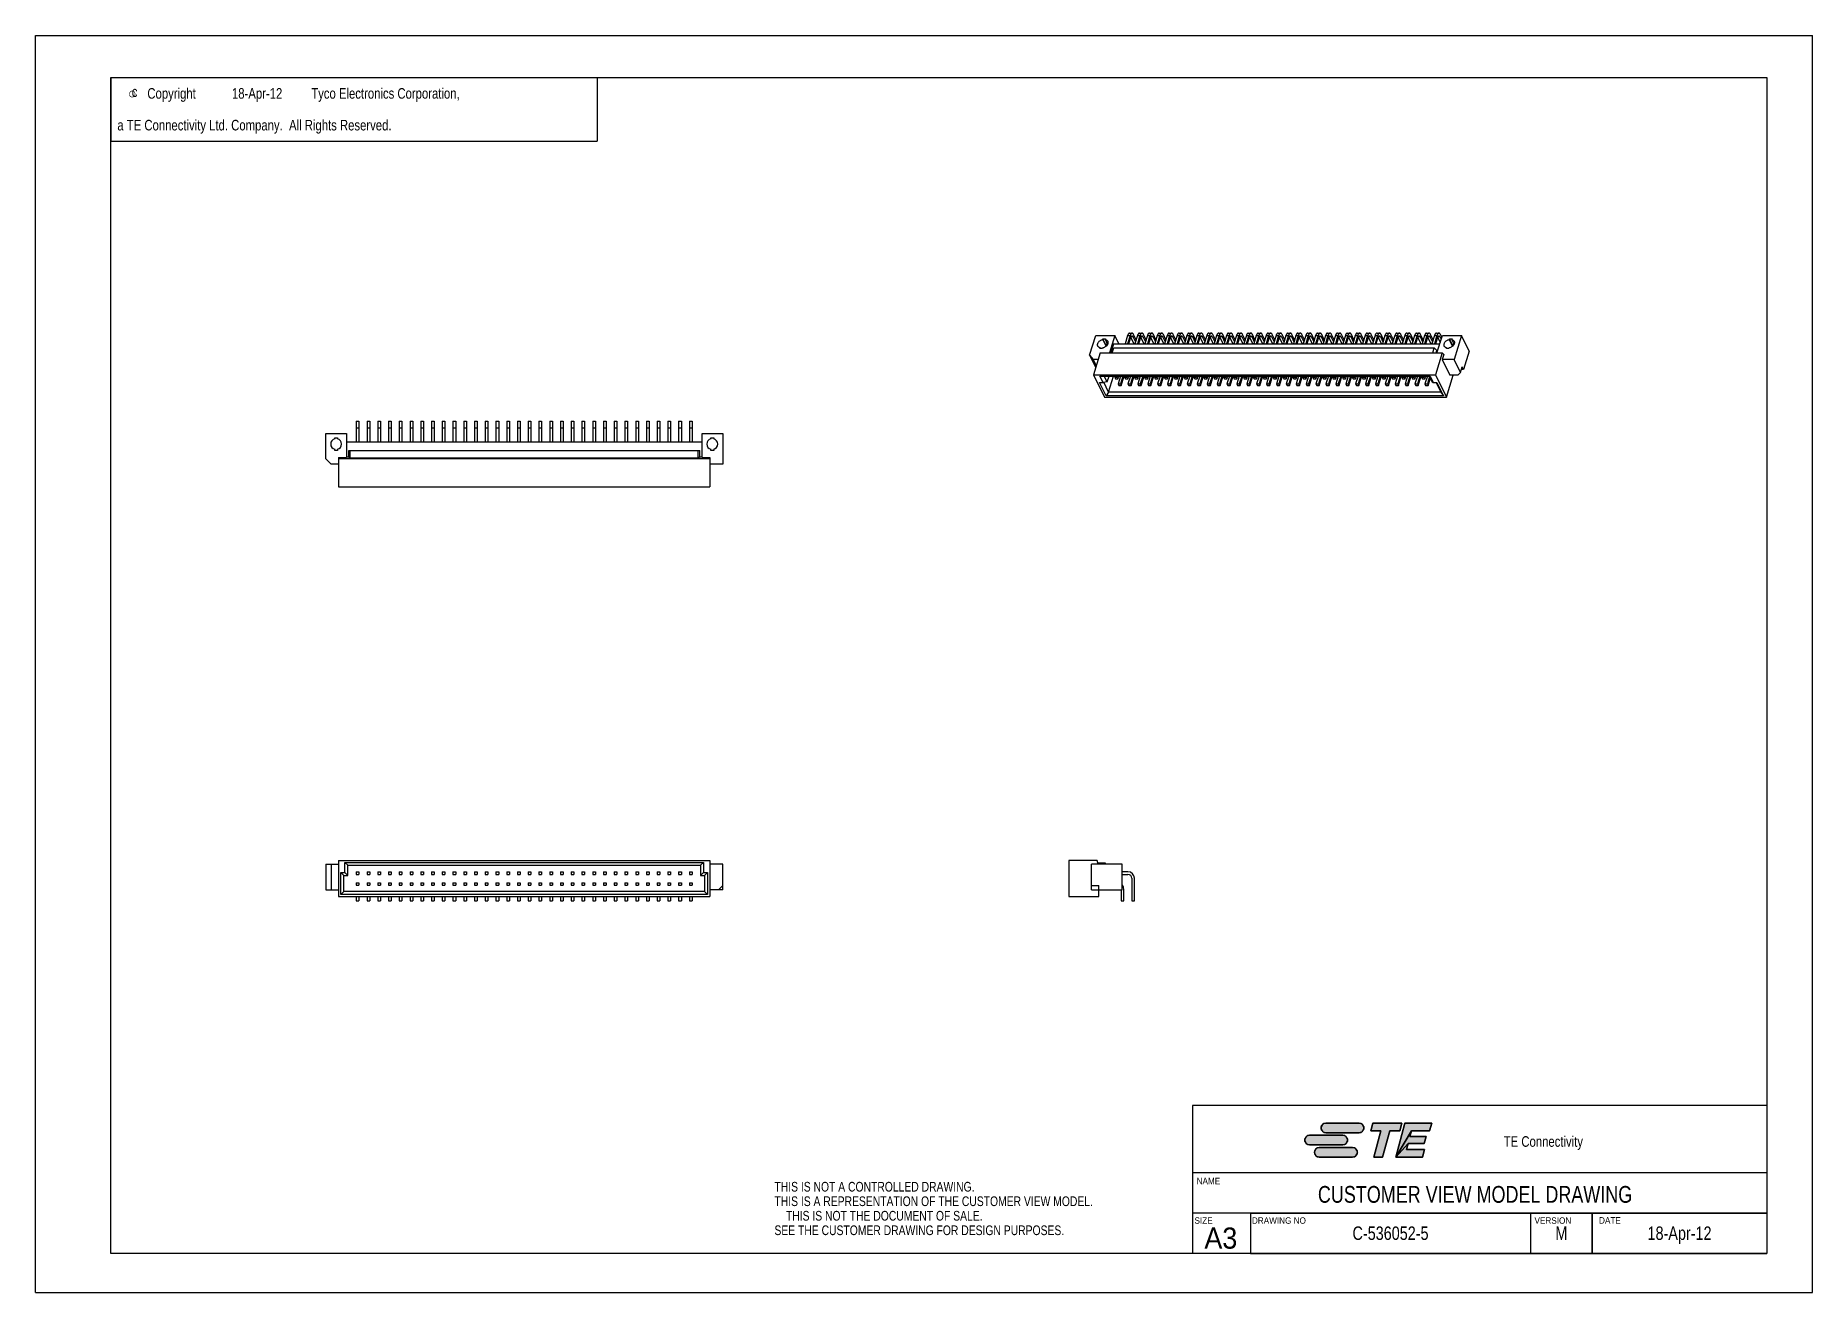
# Model space of a CAD drawing. Extents: x 0 to 420, y 0 to 297.
import ezdxf
from ezdxf.enums import TextEntityAlignment as Align

# ---------------------------------------------------------------- set-up
doc = ezdxf.new("R2010")
doc.units = 0
doc.header["$LTSCALE"] = 23.1
doc.layers.get('0').update_dxf_attribs({"linetype": 'CONTINUOUS'})
doc.layers.add('DRAFT_ENTITY', color=7, linetype='CONTINUOUS')
doc.layers.add('DTM_AXIS', color=7, linetype='CONTINUOUS')
doc.styles.get("Standard").update_dxf_attribs({"font": 'txt', "width": 0.95})
doc.styles.add('TEXTSTYLE_1', font='gdt', dxfattribs={"width": 0.8})
doc.styles.add('TEXTSTYLE_2', font='txt', dxfattribs={"width": 0.8})

msp = doc.modelspace()

# ---------------------------------------------------------------- texts
at = {"color": 2, "linetype": 'CONTINUOUS', "style": 'TEXTSTYLE_1'}
msp.add_text('e', height=2.5, dxfattribs=at).set_placement((21.85, 282.08))
at = {"color": 2, "linetype": 'CONTINUOUS', "style": 'TEXTSTYLE_2', "width": 0.8}
for s, height, p in [('c', 2.5, (22.75, 282.48)), ('Copyright ', 2.5, (26.43, 282.08)), ('18-Apr-12', 2.5, (46.43, 282.08)), (' Tyco Electronics Corporation,', 2.5, (64.43, 282.08)), ('  a TE Connectivity Ltd. Company.  All Rights Reserved.', 2.5, (17.85, 274.58)), ('TE Connectivity', 2.5, (347.03, 34.42)), ('THIS IS NOT A CONTROLLED DRAWING.', 2.286, (174.65, 23.84)), ('THIS IS A REPRESENTATION OF THE CUSTOMER VIEW MODEL.', 2.286, (174.65, 20.41)), ('    THIS IS NOT THE DOCUMENT OF SALE.', 2.286, (174.65, 16.98)), ('SEE THE CUSTOMER DRAWING FOR DESIGN PURPOSES.', 2.286, (174.65, 13.55))]:
    msp.add_text(s, height=height, dxfattribs=at).set_placement(p)
at = {"color": 2, "linetype": 'CONTINUOUS', "width": 0.95}
for s, height, p in [('NAME', 1.52, (274.44, 25.57)), ('SIZE', 1.52, (273.94, 16.23)), ('DRAWING NO', 1.52, (287.51, 16.23)), ('VERSION', 1.52, (354.3, 16.23)), ('DATE', 1.52, (369.56, 16.27)), ('A3', 5, (276.28, 10.35))]:
    msp.add_text(s, height=height, dxfattribs=at).set_placement(p)
at = {"color": 2, "linetype": 'CONTINUOUS', "style": 'TEXTSTYLE_2', "width": 0.8}
for s, height, p in [('CUSTOMER VIEW MODEL DRAWING', 3.968, (340.25, 21.19)), ('C-536052-5', 3.18, (320.27, 12.41)), ('M', 3.18, (360.65, 12.41)), ('18-Apr-12', 3.18, (388.58, 12.41))]:
    msp.add_text(s, height=height, dxfattribs=at).set_placement(p, align=Align.CENTER)

# ---------------------------------------------------------------- blocks, each defined once
blk = doc.blocks.new('TE_CONNECTIVITY_BL0', base_point=(315, 36))
at = {"linetype": 'CONTINUOUS'}
for points in [[(304.83, 40.02), (304.98, 40.02), (312.83, 40.02), (312.98, 40.02), (313.13, 39.99), (313.27, 39.94), (313.4, 39.87), (313.52, 39.79), (313.64, 39.69), (313.73, 39.58), (313.82, 39.45), (313.88, 39.32), (313.93, 39.18), (313.96, 39.03), (313.97, 38.88), (313.96, 38.74), (313.93, 38.59), (313.88, 38.45), (313.82, 38.31), (313.73, 38.19), (313.64, 38.08), (313.52, 37.98), (313.4, 37.9), (313.27, 37.83), (313.13, 37.78), (312.98, 37.75), (304.98, 37.74), (304.83, 37.75), (304.69, 37.78), (304.54, 37.83), (304.41, 37.9), (304.29, 37.98), (304.17, 38.08), (304.08, 38.19), (303.99, 38.31), (303.93, 38.45), (303.88, 38.59), (303.85, 38.74), (303.84, 38.88), (303.85, 39.03), (303.88, 39.18), (303.93, 39.32), (303.99, 39.45), (304.08, 39.58), (304.17, 39.69), (304.29, 39.79), (304.41, 39.87), (304.54, 39.94), (304.69, 39.99)], [(315.59, 38.22), (316.08, 40.02), (322.98, 40.02), (322.5, 38.22), (320.09, 38.22), (318.41, 31.98), (316.33, 31.98), (318.01, 38.22)], [(330.01, 40.02), (329.52, 38.22), (325.21, 38.22), (321.49, 31.98), (323.64, 40.02)], [(328.69, 36.83), (328.26, 35.22), (324.4, 35.22), (321.49, 31.98), (325.21, 38.22), (324.84, 36.83)], [(300.98, 37.13), (301.13, 37.14), (308.98, 37.14), (309.13, 37.13), (309.28, 37.1), (309.42, 37.05), (309.55, 36.99), (309.68, 36.9), (309.79, 36.81), (309.89, 36.69), (309.97, 36.57), (310.04, 36.44), (310.08, 36.3), (310.11, 36.15), (310.12, 36), (310.11, 35.85), (310.08, 35.7), (310.04, 35.56), (309.97, 35.43), (309.89, 35.31), (309.79, 35.19), (309.68, 35.1), (309.55, 35.01), (309.42, 34.95), (309.28, 34.9), (309.13, 34.87), (301.13, 34.86), (300.98, 34.87), (300.84, 34.9), (300.7, 34.95), (300.56, 35.01), (300.44, 35.1), (300.33, 35.19), (300.23, 35.31), (300.15, 35.43), (300.08, 35.56), (300.03, 35.7), (300, 35.85), (299.99, 36), (300, 36.15), (300.03, 36.3), (300.08, 36.44), (300.15, 36.57), (300.23, 36.69), (300.33, 36.81), (300.44, 36.9), (300.56, 36.99), (300.7, 37.05), (300.84, 37.1)], [(303.3, 34.25), (303.44, 34.26), (311.29, 34.26), (311.44, 34.25), (311.59, 34.22), (311.73, 34.17), (311.86, 34.1), (311.99, 34.02), (312.1, 33.92), (312.2, 33.81), (312.28, 33.69), (312.35, 33.55), (312.39, 33.41), (312.42, 33.26), (312.43, 33.12), (312.42, 32.97), (312.39, 32.82), (312.35, 32.68), (312.28, 32.55), (312.2, 32.42), (312.1, 32.31), (311.99, 32.21), (311.86, 32.13), (311.73, 32.06), (311.59, 32.01), (311.44, 31.98), (303.44, 31.98), (303.3, 31.98), (303.15, 32.01), (303.01, 32.06), (302.87, 32.13), (302.75, 32.21), (302.64, 32.31), (302.54, 32.42), (302.46, 32.55), (302.39, 32.68), (302.34, 32.82), (302.31, 32.97), (302.3, 33.12), (302.31, 33.26), (302.34, 33.41), (302.39, 33.55), (302.46, 33.69), (302.54, 33.81), (302.64, 33.92), (302.75, 34.02), (302.87, 34.1), (303.01, 34.17), (303.15, 34.22)], [(328.33, 33.78), (327.85, 31.98), (321.49, 31.98), (324.4, 35.22), (324.02, 33.78)]]:
    blk.add_hatch(color=2, dxfattribs=at).paths.add_polyline_path(points)
at = {"color": 2, "linetype": 'CONTINUOUS'}
for p, q in [((312.83, 40.02), (304.98, 40.02)), ((316.08, 40.02), (315.59, 38.22)), ((315.59, 38.22), (318.01, 38.22)), ((322.98, 40.02), (316.08, 40.02)), ((318.01, 38.22), (316.33, 31.98)), ((318.41, 31.98), (320.09, 38.22)), ((320.09, 38.22), (322.5, 38.22)), ((323.64, 40.02), (321.49, 31.98)), ((322.5, 38.22), (322.98, 40.02)), ((330.01, 40.02), (323.64, 40.02)), ((324.84, 36.83), (325.21, 38.22)), ((325.21, 38.22), (329.52, 38.22)), ((329.52, 38.22), (330.01, 40.02)), ((308.98, 37.14), (301.13, 37.14)), ((301.13, 34.86), (308.98, 34.86)), ((311.29, 34.26), (303.44, 34.26)), ((304.98, 37.74), (312.83, 37.74)), ((324.02, 33.78), (324.4, 35.22)), ((328.33, 33.78), (324.02, 33.78)), ((324.4, 35.22), (328.26, 35.22)), ((328.69, 36.83), (324.84, 36.83)), ((327.85, 31.98), (328.33, 33.78)), ((328.26, 35.22), (328.69, 36.83)), ((303.44, 31.98), (311.29, 31.98)), ((316.33, 31.98), (318.41, 31.98)), ((321.49, 31.98), (327.85, 31.98))]:
    blk.add_line(p, q, dxfattribs=at)
for points in [[(304.83, 40.02), (304.98, 40.02), (312.83, 40.02), (312.98, 40.02), (313.13, 39.99), (313.27, 39.94), (313.4, 39.87), (313.52, 39.79), (313.64, 39.69), (313.73, 39.58), (313.82, 39.45), (313.88, 39.32), (313.93, 39.18), (313.96, 39.03), (313.97, 38.88), (313.96, 38.74), (313.93, 38.59), (313.88, 38.45), (313.82, 38.31), (313.73, 38.19), (313.64, 38.08), (313.52, 37.98), (313.4, 37.9), (313.27, 37.83), (313.13, 37.78), (312.98, 37.75), (304.98, 37.74), (304.83, 37.75), (304.69, 37.78), (304.54, 37.83), (304.41, 37.9), (304.29, 37.98), (304.17, 38.08), (304.08, 38.19), (303.99, 38.31), (303.93, 38.45), (303.88, 38.59), (303.85, 38.74), (303.84, 38.88), (303.85, 39.03), (303.88, 39.18), (303.93, 39.32), (303.99, 39.45), (304.08, 39.58), (304.17, 39.69), (304.29, 39.79), (304.41, 39.87), (304.54, 39.94), (304.69, 39.99), (304.83, 40.02)], [(315.59, 38.22), (316.08, 40.02), (322.98, 40.02), (322.5, 38.22), (320.09, 38.22), (318.41, 31.98), (316.33, 31.98), (318.01, 38.22), (315.59, 38.22)], [(330.01, 40.02), (329.52, 38.22), (325.21, 38.22), (321.49, 31.98), (323.64, 40.02), (330.01, 40.02)], [(328.69, 36.83), (328.26, 35.22), (324.4, 35.22), (321.49, 31.98), (325.21, 38.22), (324.84, 36.83), (328.69, 36.83)], [(300.98, 37.13), (301.13, 37.14), (308.98, 37.14), (309.13, 37.13), (309.28, 37.1), (309.42, 37.05), (309.55, 36.99), (309.68, 36.9), (309.79, 36.81), (309.89, 36.69), (309.97, 36.57), (310.04, 36.44), (310.08, 36.3), (310.11, 36.15), (310.12, 36), (310.11, 35.85), (310.08, 35.7), (310.04, 35.56), (309.97, 35.43), (309.89, 35.31), (309.79, 35.19), (309.68, 35.1), (309.55, 35.01), (309.42, 34.95), (309.28, 34.9), (309.13, 34.87), (301.13, 34.86), (300.98, 34.87), (300.84, 34.9), (300.7, 34.95), (300.56, 35.01), (300.44, 35.1), (300.33, 35.19), (300.23, 35.31), (300.15, 35.43), (300.08, 35.56), (300.03, 35.7), (300, 35.85), (299.99, 36), (300, 36.15), (300.03, 36.3), (300.08, 36.44), (300.15, 36.57), (300.23, 36.69), (300.33, 36.81), (300.44, 36.9), (300.56, 36.99), (300.7, 37.05), (300.84, 37.1), (300.98, 37.13)], [(303.3, 34.25), (303.44, 34.26), (311.29, 34.26), (311.44, 34.25), (311.59, 34.22), (311.73, 34.17), (311.86, 34.1), (311.99, 34.02), (312.1, 33.92), (312.2, 33.81), (312.28, 33.69), (312.35, 33.55), (312.39, 33.41), (312.42, 33.26), (312.43, 33.12), (312.42, 32.97), (312.39, 32.82), (312.35, 32.68), (312.28, 32.55), (312.2, 32.42), (312.1, 32.31), (311.99, 32.21), (311.86, 32.13), (311.73, 32.06), (311.59, 32.01), (311.44, 31.98), (303.44, 31.98), (303.3, 31.98), (303.15, 32.01), (303.01, 32.06), (302.87, 32.13), (302.75, 32.21), (302.64, 32.31), (302.54, 32.42), (302.46, 32.55), (302.39, 32.68), (302.34, 32.82), (302.31, 32.97), (302.3, 33.12), (302.31, 33.26), (302.34, 33.41), (302.39, 33.55), (302.46, 33.69), (302.54, 33.81), (302.64, 33.92), (302.75, 34.02), (302.87, 34.1), (303.01, 34.17), (303.15, 34.22), (303.3, 34.25)], [(328.33, 33.78), (327.85, 31.98), (321.49, 31.98), (324.4, 35.22), (324.02, 33.78), (328.33, 33.78)]]:
    blk.add_lwpolyline(points, dxfattribs=at)
for centre, start, end in [((304.98, 38.88), 90, 270), ((312.83, 38.88), 270, 90), ((301.13, 36), 90, 270), ((303.44, 33.12), 90, 270), ((308.98, 36), 270, 90), ((311.29, 33.12), 270, 90)]:
    blk.add_arc(centre, 1.14, start, end, dxfattribs=at)
for points in [[(309.13, 34.87), (308.98, 34.86), (301.13, 34.86)], [(312.98, 37.75), (312.83, 37.74), (304.98, 37.74)], [(311.44, 31.98), (311.29, 31.98), (303.44, 31.98)]]:
    blk.add_solid(points, dxfattribs=at)

# ---------------------------------------------------------------- linework, layer by layer
at = {"color": 7, "linetype": 'CONTINUOUS'}
for p, q in [((0, 0), (0, 297)), ((0, 297), (420, 297)), ((420, 0), (420, 297)), ((17.78, 9.23), (17.78, 287.08)), ((17.78, 287.08), (409.21, 287.08)), ((409.21, 287.08), (409.21, 9.23)), ((250.59, 226.15), (255.1, 226.15)), ((252.92, 224.08), (252.3, 225.34)), ((252.92, 224.08), (253.4, 224.08)), ((253.21, 223.76), (253.05, 224.08)), ((255.1, 226.15), (253.83, 222.05)), ((254.82, 224.18), (254.17, 222.05)), ((254.51, 222.05), (254.85, 223.17)), ((254.82, 224.18), (331.91, 224.18)), ((254.85, 223.17), (330.6, 223.17)), ((256.07, 224.18), (255.1, 226.15)), ((258.12, 226.1), (257.53, 224.18)), ((258.7, 226.1), (258.11, 224.18)), ((258.12, 226.1), (258.7, 226.1)), ((258.43, 224.18), (258.9, 225.7)), ((258.59, 226.68), (259.17, 226.68)), ((258.89, 225.68), (259.63, 224.18)), ((258.95, 225.85), (259.39, 225.85)), ((259.39, 225.85), (260, 224.62)), ((260.15, 225.11), (259.55, 226.35)), ((260.46, 226.1), (259.87, 224.18)), ((261.04, 226.1), (260.45, 224.18)), ((260.46, 226.1), (261.04, 226.1)), ((260.77, 224.18), (261.24, 225.7)), ((260.93, 226.68), (261.51, 226.68)), ((261.23, 225.68), (261.97, 224.18)), ((261.29, 225.85), (261.73, 225.85)), ((261.73, 225.85), (262.34, 224.62)), ((262.49, 225.11), (261.89, 226.35)), ((262.8, 226.1), (262.2, 224.18)), ((263.38, 226.1), (262.79, 224.18)), ((262.8, 226.1), (263.38, 226.1)), ((263.11, 224.18), (263.58, 225.7)), ((263.27, 226.68), (263.85, 226.68)), ((263.57, 225.68), (264.31, 224.18)), ((263.63, 225.85), (264.07, 225.85)), ((264.07, 225.85), (264.68, 224.62)), ((264.83, 225.11), (264.23, 226.35)), ((265.14, 226.1), (264.54, 224.18)), ((265.72, 226.1), (265.13, 224.18)), ((265.14, 226.1), (265.72, 226.1)), ((265.45, 224.18), (265.92, 225.7)), ((265.61, 226.68), (266.19, 226.68)), ((265.91, 225.68), (266.65, 224.18)), ((265.97, 225.85), (266.41, 225.85)), ((266.41, 225.85), (267.02, 224.62)), ((267.17, 225.11), (266.57, 226.35)), ((267.48, 226.1), (266.88, 224.18)), ((268.06, 226.1), (267.47, 224.18)), ((267.48, 226.1), (268.06, 226.1)), ((267.78, 224.18), (268.26, 225.7)), ((267.95, 226.68), (268.53, 226.68)), ((268.25, 225.68), (268.99, 224.18)), ((268.31, 225.85), (268.75, 225.85)), ((268.75, 225.85), (269.36, 224.62)), ((269.51, 225.11), (268.91, 226.35)), ((269.82, 226.1), (269.22, 224.18)), ((270.4, 226.1), (269.81, 224.18)), ((269.82, 226.1), (270.4, 226.1)), ((270.12, 224.18), (270.59, 225.7)), ((270.29, 226.68), (270.87, 226.68)), ((270.59, 225.68), (271.33, 224.18)), ((270.65, 225.85), (271.09, 225.85)), ((271.09, 225.85), (271.7, 224.62)), ((271.85, 225.11), (271.25, 226.35)), ((272.16, 226.1), (271.56, 224.18)), ((272.74, 226.1), (272.15, 224.18)), ((272.16, 226.1), (272.74, 226.1)), ((272.46, 224.18), (272.93, 225.7)), ((272.63, 226.68), (273.21, 226.68)), ((272.93, 225.68), (273.67, 224.18)), ((272.99, 225.85), (273.43, 225.85)), ((273.43, 225.85), (274.04, 224.62)), ((274.19, 225.11), (273.59, 226.35)), ((274.49, 226.1), (273.9, 224.18)), ((275.08, 226.1), (274.49, 224.18)), ((274.49, 226.1), (275.08, 226.1)), ((274.8, 224.18), (275.27, 225.7)), ((274.97, 226.68), (275.55, 226.68)), ((275.27, 225.68), (276.01, 224.18)), ((275.33, 225.85), (275.77, 225.85)), ((275.77, 225.85), (276.38, 224.62)), ((276.53, 225.11), (275.93, 226.35)), ((276.83, 226.1), (276.24, 224.18)), ((277.42, 226.1), (276.83, 224.18)), ((276.83, 226.1), (277.42, 226.1)), ((277.14, 224.18), (277.61, 225.7)), ((277.31, 226.68), (277.89, 226.68)), ((277.61, 225.68), (278.35, 224.18)), ((277.67, 225.85), (278.11, 225.85)), ((278.11, 225.85), (278.72, 224.62)), ((278.87, 225.11), (278.26, 226.35)), ((279.17, 226.1), (278.58, 224.18)), ((279.76, 226.1), (279.17, 224.18)), ((279.17, 226.1), (279.76, 226.1)), ((279.48, 224.18), (279.95, 225.7)), ((279.65, 226.68), (280.23, 226.68)), ((279.95, 225.68), (280.68, 224.18)), ((280.01, 225.85), (280.45, 225.85)), ((280.45, 225.85), (281.06, 224.62)), ((281.21, 225.11), (280.6, 226.35)), ((281.51, 226.1), (280.92, 224.18)), ((282.1, 226.1), (281.51, 224.18)), ((281.51, 226.1), (282.1, 226.1)), ((281.82, 224.18), (282.29, 225.7)), ((281.98, 226.68), (282.57, 226.68)), ((282.29, 225.68), (283.02, 224.18)), ((282.35, 225.85), (282.79, 225.85)), ((282.79, 225.85), (283.4, 224.62)), ((283.55, 225.11), (282.94, 226.35)), ((283.85, 226.1), (283.26, 224.18)), ((284.44, 226.1), (283.85, 224.18)), ((283.85, 226.1), (284.44, 226.1)), ((284.16, 224.18), (284.63, 225.7)), ((284.32, 226.68), (284.91, 226.68)), ((284.63, 225.68), (285.36, 224.18)), ((284.69, 225.85), (285.13, 225.85)), ((285.13, 225.85), (285.73, 224.62)), ((285.89, 225.11), (285.28, 226.35)), ((286.19, 226.1), (285.6, 224.18)), ((286.78, 226.1), (286.18, 224.18)), ((286.19, 226.1), (286.78, 226.1)), ((286.5, 224.18), (286.97, 225.7)), ((286.66, 226.68), (287.25, 226.68)), ((286.97, 225.68), (287.7, 224.18)), ((287.03, 225.85), (287.47, 225.85)), ((287.47, 225.85), (288.07, 224.62)), ((288.23, 225.11), (287.62, 226.35)), ((288.53, 226.1), (287.94, 224.18)), ((289.12, 226.1), (288.52, 224.18)), ((288.53, 226.1), (289.12, 226.1)), ((288.84, 224.18), (289.31, 225.7)), ((289, 226.68), (289.59, 226.68)), ((289.3, 225.68), (290.04, 224.18)), ((289.37, 225.85), (289.81, 225.85)), ((289.81, 225.85), (290.41, 224.62)), ((290.57, 225.11), (289.96, 226.35)), ((290.87, 226.1), (290.28, 224.18)), ((291.46, 226.1), (290.86, 224.18)), ((290.87, 226.1), (291.46, 226.1)), ((291.18, 224.18), (291.65, 225.7)), ((291.34, 226.68), (291.93, 226.68)), ((291.64, 225.68), (292.38, 224.18)), ((291.71, 225.85), (292.15, 225.85)), ((292.15, 225.85), (292.75, 224.62)), ((292.91, 225.11), (292.3, 226.35)), ((293.21, 226.1), (292.62, 224.18)), ((293.8, 226.1), (293.2, 224.18)), ((293.21, 226.1), (293.8, 226.1)), ((293.52, 224.18), (293.99, 225.7)), ((293.68, 226.68), (294.27, 226.68)), ((293.98, 225.68), (294.72, 224.18)), ((294.05, 225.85), (294.49, 225.85)), ((294.49, 225.85), (295.09, 224.62)), ((295.25, 225.11), (294.64, 226.35)), ((295.55, 226.1), (294.96, 224.18)), ((296.14, 226.1), (295.54, 224.18)), ((295.55, 226.1), (296.14, 226.1)), ((295.86, 224.18), (296.33, 225.7)), ((296.02, 226.68), (296.61, 226.68)), ((296.32, 225.68), (297.06, 224.18)), ((296.39, 225.85), (296.83, 225.85)), ((296.83, 225.85), (297.43, 224.62)), ((297.59, 225.11), (296.98, 226.35)), ((297.89, 226.1), (297.3, 224.18)), ((298.47, 226.1), (297.88, 224.18)), ((297.89, 226.1), (298.47, 226.1)), ((298.2, 224.18), (298.67, 225.7)), ((298.36, 226.68), (298.95, 226.68)), ((298.66, 225.68), (299.4, 224.18)), ((298.73, 225.85), (299.17, 225.85)), ((299.17, 225.85), (299.77, 224.62)), ((299.93, 225.11), (299.32, 226.35)), ((300.23, 226.1), (299.64, 224.18)), ((300.81, 226.1), (300.22, 224.18)), ((300.23, 226.1), (300.81, 226.1)), ((300.54, 224.18), (301.01, 225.7)), ((300.7, 226.68), (301.29, 226.68)), ((301, 225.68), (301.74, 224.18)), ((301.07, 225.85), (301.51, 225.85)), ((301.51, 225.85), (302.11, 224.62)), ((302.26, 225.11), (301.66, 226.35)), ((302.57, 226.1), (301.98, 224.18)), ((303.15, 226.1), (302.56, 224.18)), ((302.57, 226.1), (303.15, 226.1)), ((302.88, 224.18), (303.35, 225.7)), ((303.04, 226.68), (303.63, 226.68)), ((303.34, 225.68), (304.08, 224.18)), ((303.4, 225.85), (303.85, 225.85)), ((303.85, 225.85), (304.45, 224.62)), ((304.6, 225.11), (304, 226.35)), ((304.91, 226.1), (304.32, 224.18)), ((305.49, 226.1), (304.9, 224.18)), ((304.91, 226.1), (305.49, 226.1)), ((305.22, 224.18), (305.69, 225.7)), ((305.38, 226.68), (305.96, 226.68)), ((305.68, 225.68), (306.42, 224.18)), ((305.74, 225.85), (306.18, 225.85)), ((306.18, 225.85), (306.79, 224.62)), ((306.94, 225.11), (306.34, 226.35)), ((307.25, 226.1), (306.66, 224.18)), ((307.83, 226.1), (307.24, 224.18)), ((307.25, 226.1), (307.83, 226.1)), ((307.56, 224.18), (308.03, 225.7)), ((307.72, 226.68), (308.3, 226.68)), ((308.02, 225.68), (308.76, 224.18)), ((308.08, 225.85), (308.52, 225.85)), ((308.52, 225.85), (309.13, 224.62)), ((309.28, 225.11), (308.68, 226.35)), ((309.59, 226.1), (308.99, 224.18)), ((310.17, 226.1), (309.58, 224.18)), ((309.59, 226.1), (310.17, 226.1)), ((309.9, 224.18), (310.37, 225.7)), ((310.06, 226.68), (310.64, 226.68)), ((310.36, 225.68), (311.1, 224.18)), ((310.42, 225.85), (310.86, 225.85)), ((310.86, 225.85), (311.47, 224.62)), ((311.62, 225.11), (311.02, 226.35)), ((311.93, 226.1), (311.33, 224.18)), ((312.51, 226.1), (311.92, 224.18)), ((311.93, 226.1), (312.51, 226.1)), ((312.23, 224.18), (312.71, 225.7)), ((312.4, 226.68), (312.98, 226.68)), ((312.7, 225.68), (313.44, 224.18)), ((312.76, 225.85), (313.2, 225.85)), ((313.2, 225.85), (313.81, 224.62)), ((313.96, 225.11), (313.36, 226.35)), ((314.27, 226.1), (313.67, 224.18)), ((314.85, 226.1), (314.26, 224.18)), ((314.27, 226.1), (314.85, 226.1)), ((314.57, 224.18), (315.04, 225.7)), ((314.74, 226.68), (315.32, 226.68)), ((315.04, 225.68), (315.78, 224.18)), ((315.1, 225.85), (315.54, 225.85)), ((315.54, 225.85), (316.15, 224.62)), ((316.3, 225.11), (315.7, 226.35)), ((316.61, 226.1), (316.01, 224.18)), ((317.19, 226.1), (316.6, 224.18)), ((316.61, 226.1), (317.19, 226.1)), ((316.91, 224.18), (317.38, 225.7)), ((317.08, 226.68), (317.66, 226.68)), ((317.38, 225.68), (318.12, 224.18)), ((317.44, 225.85), (317.88, 225.85)), ((317.88, 225.85), (318.49, 224.62)), ((318.64, 225.11), (318.04, 226.35)), ((318.95, 226.1), (318.35, 224.18)), ((319.53, 226.1), (318.94, 224.18)), ((318.95, 226.1), (319.53, 226.1)), ((319.25, 224.18), (319.72, 225.7)), ((319.42, 226.68), (320, 226.68)), ((319.72, 225.68), (320.46, 224.18)), ((319.78, 225.85), (320.22, 225.85)), ((320.22, 225.85), (320.83, 224.62)), ((320.98, 225.11), (320.38, 226.35)), ((321.28, 226.1), (320.69, 224.18)), ((321.28, 226.1), (321.87, 226.1)), ((321.87, 226.1), (321.28, 224.18)), ((321.59, 224.18), (322.06, 225.7)), ((321.76, 226.68), (322.34, 226.68)), ((322.06, 225.68), (322.8, 224.18)), ((322.12, 225.85), (322.56, 225.85)), ((322.56, 225.85), (323.17, 224.62)), ((323.32, 225.11), (322.72, 226.35)), ((323.62, 226.1), (323.03, 224.18)), ((323.62, 226.1), (324.21, 226.1)), ((324.21, 226.1), (323.62, 224.18)), ((323.93, 224.18), (324.4, 225.7)), ((324.1, 226.68), (324.68, 226.68)), ((324.4, 225.68), (325.14, 224.18)), ((324.46, 225.85), (324.9, 225.85)), ((324.9, 225.85), (325.51, 224.62)), ((325.66, 225.11), (325.05, 226.35)), ((325.96, 226.1), (325.37, 224.18)), ((325.96, 226.1), (326.55, 226.1)), ((326.55, 226.1), (325.96, 224.18)), ((326.27, 224.18), (326.74, 225.7)), ((326.44, 226.68), (327.02, 226.68)), ((326.74, 225.68), (327.47, 224.18)), ((326.8, 225.85), (327.24, 225.85)), ((327.24, 225.85), (327.85, 224.62)), ((328, 225.11), (327.39, 226.35)), ((328.3, 226.1), (327.71, 224.18)), ((328.3, 226.1), (328.89, 226.1)), ((328.89, 226.1), (328.3, 224.18)), ((328.61, 224.18), (329.08, 225.7)), ((328.77, 226.68), (329.36, 226.68)), ((329.08, 225.68), (329.81, 224.18)), ((329.14, 225.85), (329.58, 225.85)), ((329.58, 225.85), (330.19, 224.62)), ((330.34, 225.11), (329.73, 226.35)), ((330.64, 226.1), (330.05, 224.18)), ((330.25, 222.05), (330.6, 223.17)), ((330.6, 223.17), (331.24, 222.55)), ((330.64, 226.1), (331.23, 226.1)), ((331.23, 226.1), (330.64, 224.18)), ((330.95, 224.18), (331.42, 225.7)), ((331.11, 226.68), (331.7, 226.68)), ((331.25, 222.05), (332.52, 226.15)), ((331.42, 225.68), (332, 224.49)), ((331.48, 225.85), (331.92, 225.85)), ((331.92, 225.85), (332.23, 225.22)), ((332.38, 225.72), (332.07, 226.35)), ((332.52, 226.15), (337.03, 226.15)), ((334.81, 224.08), (334.19, 225.34)), ((334.81, 224.08), (335.29, 224.08)), ((335.09, 223.76), (334.93, 224.08)), ((337.03, 226.15), (335.28, 220.48)), ((338.86, 222.42), (337.03, 226.15)), ((251.67, 222.05), (250.06, 216.83)), ((251.67, 222.05), (332.5, 222.05)), ((332.5, 222.05), (330.89, 216.83)), ((331.08, 222.05), (331.24, 222.55)), ((332.84, 221.67), (332.47, 220.48)), ((335.28, 220.48), (332.47, 220.48)), ((332.47, 220.48), (334.3, 216.75)), ((332.84, 221.67), (332.5, 222.05)), ((336.79, 217.38), (335.28, 220.48)), ((336.79, 217.38), (337.21, 218.72)), ((337.52, 218.09), (337.21, 218.72)), ((338.86, 222.42), (337.52, 218.09)), ((250.06, 216.83), (252.65, 211.54)), ((250.06, 216.83), (330.89, 216.83)), ((253.04, 211.84), (251.46, 215.04)), ((251.46, 215.04), (252.33, 215.04)), ((252.33, 215.04), (251.59, 216.54)), ((251.59, 216.54), (329.64, 216.54)), ((253.3, 215.15), (252.33, 215.04)), ((253.6, 212.76), (252.48, 215.06)), ((253.3, 215.15), (252.62, 216.54)), ((253.3, 215.15), (253.73, 216.54)), ((253.6, 212.76), (254.77, 216.54)), ((255.18, 216.54), (255.09, 216.26)), ((255.09, 216.26), (255.27, 215.89)), ((255.09, 216.26), (255.67, 216.26)), ((255.27, 215.89), (255.85, 215.89)), ((255.76, 216.54), (255.67, 216.26)), ((255.67, 216.26), (255.85, 215.89)), ((255.85, 215.89), (256.05, 216.54)), ((256.44, 216.54), (255.86, 214.68)), ((255.86, 214.68), (256.04, 214.31)), ((255.86, 214.68), (256.45, 214.68)), ((256.04, 214.31), (256.63, 214.31)), ((257.03, 216.54), (256.45, 214.68)), ((256.45, 214.68), (256.63, 214.31)), ((256.63, 214.31), (257.32, 216.54)), ((257.52, 216.54), (257.43, 216.26)), ((257.43, 216.26), (257.61, 215.89)), ((257.43, 216.26), (258.01, 216.26)), ((257.61, 215.89), (258.19, 215.89)), ((258.1, 216.54), (258.01, 216.26)), ((258.01, 216.26), (258.19, 215.89)), ((258.19, 215.89), (258.39, 216.54)), ((258.78, 216.54), (258.2, 214.68)), ((258.2, 214.68), (258.38, 214.31)), ((258.2, 214.68), (258.79, 214.68)), ((258.38, 214.31), (258.97, 214.31)), ((259.37, 216.54), (258.79, 214.68)), ((258.79, 214.68), (258.97, 214.31)), ((258.97, 214.31), (259.66, 216.54)), ((259.86, 216.54), (259.77, 216.26)), ((259.77, 216.26), (259.95, 215.89)), ((259.77, 216.26), (260.35, 216.26)), ((259.95, 215.89), (260.53, 215.89)), ((260.44, 216.54), (260.35, 216.26)), ((260.35, 216.26), (260.53, 215.89)), ((260.53, 215.89), (260.73, 216.54)), ((261.12, 216.54), (260.54, 214.68)), ((260.54, 214.68), (260.72, 214.31)), ((260.54, 214.68), (261.13, 214.68)), ((260.72, 214.31), (261.31, 214.31)), ((261.7, 216.54), (261.13, 214.68)), ((261.13, 214.68), (261.31, 214.31)), ((261.31, 214.31), (262, 216.54)), ((262.2, 216.54), (262.11, 216.26)), ((262.11, 216.26), (262.29, 215.89)), ((262.11, 216.26), (262.69, 216.26)), ((262.29, 215.89), (262.87, 215.89)), ((262.78, 216.54), (262.69, 216.26)), ((262.69, 216.26), (262.87, 215.89)), ((262.87, 215.89), (263.07, 216.54)), ((263.46, 216.54), (262.88, 214.68)), ((262.88, 214.68), (263.06, 214.31)), ((262.88, 214.68), (263.47, 214.68)), ((263.06, 214.31), (263.65, 214.31)), ((264.04, 216.54), (263.47, 214.68)), ((263.47, 214.68), (263.65, 214.31)), ((263.65, 214.31), (264.33, 216.54)), ((264.54, 216.54), (264.45, 216.26)), ((264.45, 216.26), (264.63, 215.89)), ((264.45, 216.26), (265.03, 216.26)), ((264.63, 215.89), (265.21, 215.89)), ((265.12, 216.54), (265.03, 216.26)), ((265.03, 216.26), (265.21, 215.89)), ((265.21, 215.89), (265.41, 216.54)), ((265.8, 216.54), (265.22, 214.68)), ((265.22, 214.68), (265.4, 214.31)), ((265.22, 214.68), (265.81, 214.68)), ((265.4, 214.31), (265.99, 214.31)), ((266.38, 216.54), (265.81, 214.68)), ((265.81, 214.68), (265.99, 214.31)), ((265.99, 214.31), (266.67, 216.54)), ((266.88, 216.54), (266.79, 216.26)), ((266.79, 216.26), (266.97, 215.89)), ((266.79, 216.26), (267.37, 216.26)), ((266.97, 215.89), (267.55, 215.89)), ((267.46, 216.54), (267.37, 216.26)), ((267.37, 216.26), (267.55, 215.89)), ((267.55, 215.89), (267.75, 216.54)), ((268.14, 216.54), (267.56, 214.68)), ((267.56, 214.68), (267.74, 214.31)), ((267.56, 214.68), (268.15, 214.68)), ((267.74, 214.31), (268.33, 214.31)), ((268.72, 216.54), (268.15, 214.68)), ((268.15, 214.68), (268.33, 214.31)), ((268.33, 214.31), (269.01, 216.54)), ((269.22, 216.54), (269.13, 216.26)), ((269.13, 216.26), (269.31, 215.89)), ((269.13, 216.26), (269.71, 216.26)), ((269.31, 215.89), (269.89, 215.89)), ((269.8, 216.54), (269.71, 216.26)), ((269.71, 216.26), (269.89, 215.89)), ((269.89, 215.89), (270.09, 216.54)), ((270.48, 216.54), (269.9, 214.68)), ((269.9, 214.68), (270.08, 214.31)), ((269.9, 214.68), (270.49, 214.68)), ((270.08, 214.31), (270.66, 214.31)), ((271.06, 216.54), (270.49, 214.68)), ((270.49, 214.68), (270.66, 214.31)), ((270.66, 214.31), (271.35, 216.54)), ((271.55, 216.54), (271.47, 216.26)), ((271.47, 216.26), (271.64, 215.89)), ((271.47, 216.26), (272.05, 216.26)), ((271.64, 215.89), (272.23, 215.89)), ((272.14, 216.54), (272.05, 216.26)), ((272.05, 216.26), (272.23, 215.89)), ((272.23, 215.89), (272.43, 216.54)), ((272.82, 216.54), (272.24, 214.68)), ((272.24, 214.68), (272.42, 214.31)), ((272.24, 214.68), (272.83, 214.68)), ((272.42, 214.31), (273, 214.31)), ((273.4, 216.54), (272.83, 214.68)), ((272.83, 214.68), (273, 214.31)), ((273, 214.31), (273.69, 216.54)), ((273.89, 216.54), (273.81, 216.26)), ((273.81, 216.26), (273.98, 215.89)), ((273.81, 216.26), (274.39, 216.26)), ((273.98, 215.89), (274.57, 215.89)), ((274.48, 216.54), (274.39, 216.26)), ((274.39, 216.26), (274.57, 215.89)), ((274.57, 215.89), (274.77, 216.54)), ((275.16, 216.54), (274.58, 214.68)), ((274.58, 214.68), (274.76, 214.31)), ((274.58, 214.68), (275.17, 214.68)), ((274.76, 214.31), (275.34, 214.31)), ((275.74, 216.54), (275.17, 214.68)), ((275.17, 214.68), (275.34, 214.31)), ((275.34, 214.31), (276.03, 216.54)), ((276.23, 216.54), (276.15, 216.26)), ((276.15, 216.26), (276.32, 215.89)), ((276.15, 216.26), (276.73, 216.26)), ((276.32, 215.89), (276.91, 215.89)), ((276.82, 216.54), (276.73, 216.26)), ((276.73, 216.26), (276.91, 215.89)), ((276.91, 215.89), (277.11, 216.54)), ((277.5, 216.54), (276.92, 214.68)), ((276.92, 214.68), (277.1, 214.31)), ((276.92, 214.68), (277.51, 214.68)), ((277.1, 214.31), (277.68, 214.31)), ((278.08, 216.54), (277.51, 214.68)), ((277.51, 214.68), (277.68, 214.31)), ((277.68, 214.31), (278.37, 216.54)), ((278.57, 216.54), (278.49, 216.26)), ((278.49, 216.26), (278.66, 215.89)), ((278.49, 216.26), (279.07, 216.26)), ((278.66, 215.89), (279.25, 215.89)), ((279.16, 216.54), (279.07, 216.26)), ((279.07, 216.26), (279.25, 215.89)), ((279.25, 215.89), (279.45, 216.54)), ((279.84, 216.54), (279.26, 214.68)), ((279.26, 214.68), (279.44, 214.31)), ((279.26, 214.68), (279.84, 214.68)), ((279.44, 214.31), (280.02, 214.31)), ((280.42, 216.54), (279.84, 214.68)), ((279.84, 214.68), (280.02, 214.31)), ((280.02, 214.31), (280.71, 216.54)), ((280.91, 216.54), (280.82, 216.26)), ((280.82, 216.26), (281, 215.89)), ((280.82, 216.26), (281.41, 216.26)), ((281, 215.89), (281.59, 215.89)), ((281.5, 216.54), (281.41, 216.26)), ((281.41, 216.26), (281.59, 215.89)), ((281.59, 215.89), (281.79, 216.54)), ((282.18, 216.54), (281.6, 214.68)), ((281.6, 214.68), (281.78, 214.31)), ((281.6, 214.68), (282.18, 214.68)), ((281.78, 214.31), (282.36, 214.31)), ((282.76, 216.54), (282.18, 214.68)), ((282.18, 214.68), (282.36, 214.31)), ((282.36, 214.31), (283.05, 216.54)), ((283.25, 216.54), (283.16, 216.26)), ((283.16, 216.26), (283.34, 215.89)), ((283.16, 216.26), (283.75, 216.26)), ((283.34, 215.89), (283.93, 215.89)), ((283.84, 216.54), (283.75, 216.26)), ((283.75, 216.26), (283.93, 215.89)), ((283.93, 215.89), (284.13, 216.54)), ((284.51, 216.54), (283.94, 214.68)), ((283.94, 214.68), (284.12, 214.31)), ((283.94, 214.68), (284.52, 214.68)), ((284.12, 214.31), (284.7, 214.31)), ((285.1, 216.54), (284.52, 214.68)), ((284.52, 214.68), (284.7, 214.31)), ((284.7, 214.31), (285.39, 216.54)), ((285.59, 216.54), (285.5, 216.26)), ((285.5, 216.26), (285.68, 215.89)), ((285.5, 216.26), (286.09, 216.26)), ((285.68, 215.89), (286.27, 215.89)), ((286.18, 216.54), (286.09, 216.26)), ((286.09, 216.26), (286.27, 215.89)), ((286.27, 215.89), (286.47, 216.54)), ((286.85, 216.54), (286.28, 214.68)), ((286.28, 214.68), (286.46, 214.31)), ((286.28, 214.68), (286.86, 214.68)), ((286.46, 214.31), (287.04, 214.31)), ((287.44, 216.54), (286.86, 214.68)), ((286.86, 214.68), (287.04, 214.31)), ((287.04, 214.31), (287.73, 216.54)), ((287.93, 216.54), (287.84, 216.26)), ((287.84, 216.26), (288.02, 215.89)), ((287.84, 216.26), (288.43, 216.26)), ((288.02, 215.89), (288.61, 215.89)), ((288.52, 216.54), (288.43, 216.26)), ((288.43, 216.26), (288.61, 215.89)), ((288.61, 215.89), (288.81, 216.54)), ((289.19, 216.54), (288.62, 214.68)), ((288.62, 214.68), (288.8, 214.31)), ((288.62, 214.68), (289.2, 214.68)), ((288.8, 214.31), (289.38, 214.31)), ((289.78, 216.54), (289.2, 214.68)), ((289.2, 214.68), (289.38, 214.31)), ((289.38, 214.31), (290.07, 216.54)), ((290.27, 216.54), (290.18, 216.26)), ((290.18, 216.26), (290.77, 216.26)), ((290.18, 216.26), (290.36, 215.89)), ((290.36, 215.89), (290.95, 215.89)), ((290.86, 216.54), (290.77, 216.26)), ((290.77, 216.26), (290.95, 215.89)), ((290.95, 215.89), (291.15, 216.54)), ((291.53, 216.54), (290.96, 214.68)), ((290.96, 214.68), (291.54, 214.68)), ((290.96, 214.68), (291.14, 214.31)), ((291.14, 214.31), (291.72, 214.31)), ((292.12, 216.54), (291.54, 214.68)), ((291.54, 214.68), (291.72, 214.31)), ((291.72, 214.31), (292.41, 216.54)), ((292.61, 216.54), (292.52, 216.26)), ((292.52, 216.26), (293.11, 216.26)), ((292.52, 216.26), (292.7, 215.89)), ((292.7, 215.89), (293.29, 215.89)), ((293.19, 216.54), (293.11, 216.26)), ((293.11, 216.26), (293.29, 215.89)), ((293.29, 215.89), (293.49, 216.54)), ((293.87, 216.54), (293.3, 214.68)), ((293.3, 214.68), (293.88, 214.68)), ((293.3, 214.68), (293.48, 214.31)), ((293.48, 214.31), (294.06, 214.31)), ((294.46, 216.54), (293.88, 214.68)), ((293.88, 214.68), (294.06, 214.31)), ((294.06, 214.31), (294.75, 216.54)), ((294.95, 216.54), (294.86, 216.26)), ((294.86, 216.26), (295.45, 216.26)), ((294.86, 216.26), (295.04, 215.89)), ((295.04, 215.89), (295.62, 215.89)), ((295.53, 216.54), (295.45, 216.26)), ((295.45, 216.26), (295.62, 215.89)), ((295.62, 215.89), (295.82, 216.54)), ((296.21, 216.54), (295.64, 214.68)), ((295.64, 214.68), (296.22, 214.68)), ((295.64, 214.68), (295.81, 214.31)), ((295.81, 214.31), (296.4, 214.31)), ((296.8, 216.54), (296.22, 214.68)), ((296.22, 214.68), (296.4, 214.31)), ((296.4, 214.31), (297.09, 216.54)), ((297.29, 216.54), (297.2, 216.26)), ((297.2, 216.26), (297.79, 216.26)), ((297.2, 216.26), (297.38, 215.89)), ((297.38, 215.89), (297.96, 215.89)), ((297.87, 216.54), (297.79, 216.26)), ((297.79, 216.26), (297.96, 215.89)), ((297.96, 215.89), (298.16, 216.54)), ((298.55, 216.54), (297.98, 214.68)), ((297.98, 214.68), (298.56, 214.68)), ((297.98, 214.68), (298.15, 214.31)), ((298.15, 214.31), (298.74, 214.31)), ((299.14, 216.54), (298.56, 214.68)), ((298.56, 214.68), (298.74, 214.31)), ((298.74, 214.31), (299.43, 216.54)), ((299.63, 216.54), (299.54, 216.26)), ((299.54, 216.26), (300.13, 216.26)), ((299.54, 216.26), (299.72, 215.89)), ((299.72, 215.89), (300.3, 215.89)), ((300.21, 216.54), (300.13, 216.26)), ((300.13, 216.26), (300.3, 215.89)), ((300.3, 215.89), (300.5, 216.54)), ((300.89, 216.54), (300.32, 214.68)), ((300.32, 214.68), (300.9, 214.68)), ((300.32, 214.68), (300.49, 214.31)), ((300.49, 214.31), (301.08, 214.31)), ((301.48, 216.54), (300.9, 214.68)), ((300.9, 214.68), (301.08, 214.31)), ((301.08, 214.31), (301.77, 216.54)), ((301.97, 216.54), (301.88, 216.26)), ((301.88, 216.26), (302.46, 216.26)), ((301.88, 216.26), (302.06, 215.89)), ((302.06, 215.89), (302.64, 215.89)), ((302.55, 216.54), (302.46, 216.26)), ((302.46, 216.26), (302.64, 215.89)), ((302.64, 215.89), (302.84, 216.54)), ((303.23, 216.54), (302.65, 214.68)), ((302.65, 214.68), (303.24, 214.68)), ((302.65, 214.68), (302.83, 214.31)), ((302.83, 214.31), (303.42, 214.31)), ((303.82, 216.54), (303.24, 214.68)), ((303.24, 214.68), (303.42, 214.31)), ((303.42, 214.31), (304.11, 216.54)), ((304.31, 216.54), (304.22, 216.26)), ((304.22, 216.26), (304.8, 216.26)), ((304.22, 216.26), (304.4, 215.89)), ((304.4, 215.89), (304.98, 215.89)), ((304.89, 216.54), (304.8, 216.26)), ((304.8, 216.26), (304.98, 215.89)), ((304.98, 215.89), (305.18, 216.54)), ((305.57, 216.54), (304.99, 214.68)), ((304.99, 214.68), (305.58, 214.68)), ((304.99, 214.68), (305.17, 214.31)), ((305.17, 214.31), (305.76, 214.31)), ((306.16, 216.54), (305.58, 214.68)), ((305.58, 214.68), (305.76, 214.31)), ((305.76, 214.31), (306.45, 216.54)), ((306.65, 216.54), (306.56, 216.26)), ((306.56, 216.26), (307.14, 216.26)), ((306.56, 216.26), (306.74, 215.89)), ((306.74, 215.89), (307.32, 215.89)), ((307.23, 216.54), (307.14, 216.26)), ((307.14, 216.26), (307.32, 215.89)), ((307.32, 215.89), (307.52, 216.54)), ((307.91, 216.54), (307.33, 214.68)), ((307.33, 214.68), (307.92, 214.68)), ((307.33, 214.68), (307.51, 214.31)), ((307.51, 214.31), (308.1, 214.31)), ((308.49, 216.54), (307.92, 214.68)), ((307.92, 214.68), (308.1, 214.31)), ((308.1, 214.31), (308.79, 216.54)), ((308.99, 216.54), (308.9, 216.26)), ((308.9, 216.26), (309.48, 216.26)), ((308.9, 216.26), (309.08, 215.89)), ((309.08, 215.89), (309.66, 215.89)), ((309.57, 216.54), (309.48, 216.26)), ((309.48, 216.26), (309.66, 215.89)), ((309.66, 215.89), (309.86, 216.54)), ((310.25, 216.54), (309.67, 214.68)), ((309.67, 214.68), (310.26, 214.68)), ((309.67, 214.68), (309.85, 214.31)), ((309.85, 214.31), (310.44, 214.31)), ((310.83, 216.54), (310.26, 214.68)), ((310.26, 214.68), (310.44, 214.31)), ((310.44, 214.31), (311.12, 216.54)), ((311.33, 216.54), (311.24, 216.26)), ((311.24, 216.26), (311.82, 216.26)), ((311.24, 216.26), (311.42, 215.89)), ((311.42, 215.89), (312, 215.89)), ((311.91, 216.54), (311.82, 216.26)), ((311.82, 216.26), (312, 215.89)), ((312, 215.89), (312.2, 216.54)), ((312.59, 216.54), (312.01, 214.68)), ((312.01, 214.68), (312.6, 214.68)), ((312.01, 214.68), (312.19, 214.31)), ((312.19, 214.31), (312.78, 214.31)), ((313.17, 216.54), (312.6, 214.68)), ((312.6, 214.68), (312.78, 214.31)), ((312.78, 214.31), (313.46, 216.54)), ((313.67, 216.54), (313.58, 216.26)), ((313.58, 216.26), (314.16, 216.26)), ((313.58, 216.26), (313.76, 215.89)), ((313.76, 215.89), (314.34, 215.89)), ((314.25, 216.54), (314.16, 216.26)), ((314.16, 216.26), (314.34, 215.89)), ((314.34, 215.89), (314.54, 216.54)), ((314.93, 216.54), (314.35, 214.68)), ((314.35, 214.68), (314.94, 214.68)), ((314.35, 214.68), (314.53, 214.31)), ((314.53, 214.31), (315.12, 214.31)), ((315.51, 216.54), (314.94, 214.68)), ((314.94, 214.68), (315.12, 214.31)), ((315.12, 214.31), (315.8, 216.54)), ((316.01, 216.54), (315.92, 216.26)), ((315.92, 216.26), (316.5, 216.26)), ((315.92, 216.26), (316.1, 215.89)), ((316.1, 215.89), (316.68, 215.89)), ((316.59, 216.54), (316.5, 216.26)), ((316.5, 216.26), (316.68, 215.89)), ((316.68, 215.89), (316.88, 216.54)), ((317.27, 216.54), (316.69, 214.68)), ((316.69, 214.68), (317.28, 214.68)), ((316.69, 214.68), (316.87, 214.31)), ((316.87, 214.31), (317.45, 214.31)), ((317.85, 216.54), (317.28, 214.68)), ((317.28, 214.68), (317.45, 214.31)), ((317.45, 214.31), (318.14, 216.54)), ((318.34, 216.54), (318.26, 216.26)), ((318.26, 216.26), (318.84, 216.26)), ((318.26, 216.26), (318.43, 215.89)), ((318.43, 215.89), (319.02, 215.89)), ((318.93, 216.54), (318.84, 216.26)), ((318.84, 216.26), (319.02, 215.89)), ((319.02, 215.89), (319.22, 216.54)), ((319.61, 216.54), (319.03, 214.68)), ((319.03, 214.68), (319.62, 214.68)), ((319.03, 214.68), (319.21, 214.31)), ((319.21, 214.31), (319.79, 214.31)), ((320.19, 216.54), (319.62, 214.68)), ((319.62, 214.68), (319.79, 214.31)), ((319.79, 214.31), (320.48, 216.54)), ((320.68, 216.54), (320.6, 216.26)), ((320.6, 216.26), (321.18, 216.26)), ((320.6, 216.26), (320.77, 215.89)), ((320.77, 215.89), (321.36, 215.89)), ((321.27, 216.54), (321.18, 216.26)), ((321.18, 216.26), (321.36, 215.89)), ((321.36, 215.89), (321.56, 216.54)), ((321.95, 216.54), (321.37, 214.68)), ((321.37, 214.68), (321.96, 214.68)), ((321.37, 214.68), (321.55, 214.31)), ((321.55, 214.31), (322.13, 214.31)), ((322.53, 216.54), (321.96, 214.68)), ((321.96, 214.68), (322.13, 214.31)), ((322.13, 214.31), (322.82, 216.54)), ((323.02, 216.54), (322.94, 216.26)), ((322.94, 216.26), (323.52, 216.26)), ((322.94, 216.26), (323.11, 215.89)), ((323.11, 215.89), (323.7, 215.89)), ((323.61, 216.54), (323.52, 216.26)), ((323.52, 216.26), (323.7, 215.89)), ((323.7, 215.89), (323.9, 216.54)), ((324.29, 216.54), (323.71, 214.68)), ((323.71, 214.68), (324.3, 214.68)), ((323.71, 214.68), (323.89, 214.31)), ((323.89, 214.31), (324.47, 214.31)), ((324.87, 216.54), (324.3, 214.68)), ((324.3, 214.68), (324.47, 214.31)), ((324.47, 214.31), (325.16, 216.54)), ((325.36, 216.54), (325.27, 216.26)), ((325.27, 216.26), (325.86, 216.26)), ((325.27, 216.26), (325.45, 215.89)), ((325.45, 215.89), (326.04, 215.89)), ((325.95, 216.54), (325.86, 216.26)), ((325.86, 216.26), (326.04, 215.89)), ((326.04, 215.89), (326.24, 216.54)), ((326.63, 216.54), (326.05, 214.68)), ((326.05, 214.68), (326.63, 214.68)), ((326.05, 214.68), (326.23, 214.31)), ((326.23, 214.31), (326.81, 214.31)), ((327.21, 216.54), (326.63, 214.68)), ((326.63, 214.68), (326.81, 214.31)), ((326.81, 214.31), (327.5, 216.54)), ((327.7, 216.54), (327.61, 216.26)), ((327.61, 216.26), (328.2, 216.26)), ((327.61, 216.26), (327.79, 215.89)), ((327.79, 215.89), (328.38, 215.89)), ((328.29, 216.54), (328.2, 216.26)), ((328.2, 216.26), (328.38, 215.89)), ((328.38, 215.89), (328.58, 216.54)), ((328.97, 216.54), (328.39, 214.68)), ((328.39, 214.68), (328.97, 214.68)), ((328.39, 214.68), (328.57, 214.31)), ((328.57, 214.31), (329.15, 214.31)), ((329.51, 216.41), (328.97, 214.68)), ((328.97, 214.68), (329.15, 214.31)), ((329.15, 214.31), (329.69, 216.04)), ((329.44, 216.54), (330.12, 215.15)), ((329.64, 216.54), (330.37, 215.04)), ((330.12, 215.15), (330.37, 215.04)), ((330.37, 215.04), (331.24, 215.04)), ((330.89, 216.83), (333.48, 211.54)), ((331.04, 215.04), (332.16, 212.76)), ((331.24, 215.04), (332.81, 211.84)), ((333.48, 211.54), (335.09, 216.75)), ((336.17, 216.75), (334.3, 216.75)), ((336.79, 217.38), (336.17, 216.75)), ((337.52, 218.09), (337.01, 218.09)), ((252.65, 211.54), (333.48, 211.54)), ((253.6, 212.76), (253.04, 211.84)), ((332.81, 211.84), (253.04, 211.84)), ((332.16, 212.76), (253.6, 212.76)), ((332.16, 212.76), (332.81, 211.84)), ((75.81, 205.87), (75.81, 201)), ((75.81, 205.87), (76.45, 205.87)), ((76.45, 205.87), (76.45, 201)), ((78.35, 205.87), (78.35, 201)), ((78.35, 205.87), (78.99, 205.87)), ((78.99, 205.87), (78.99, 201)), ((80.89, 205.87), (80.89, 201)), ((80.89, 205.87), (81.53, 205.87)), ((81.53, 205.87), (81.53, 201)), ((83.43, 205.87), (83.43, 201)), ((83.43, 205.87), (84.07, 205.87)), ((84.07, 205.87), (84.07, 201)), ((85.97, 205.87), (85.97, 201)), ((85.97, 205.87), (86.61, 205.87)), ((86.61, 205.87), (86.61, 201)), ((88.51, 205.87), (88.51, 201)), ((88.51, 205.87), (89.15, 205.87)), ((89.15, 205.87), (89.15, 201)), ((91.05, 205.87), (91.05, 201)), ((91.05, 205.87), (91.69, 205.87)), ((91.69, 205.87), (91.69, 201)), ((93.59, 205.87), (93.59, 201)), ((93.59, 205.87), (94.23, 205.87)), ((94.23, 205.87), (94.23, 201)), ((96.13, 205.87), (96.13, 201)), ((96.13, 205.87), (96.77, 205.87)), ((96.77, 205.87), (96.77, 201)), ((98.67, 205.87), (98.67, 201)), ((98.67, 205.87), (99.31, 205.87)), ((99.31, 205.87), (99.31, 201)), ((101.21, 205.87), (101.21, 201)), ((101.21, 205.87), (101.85, 205.87)), ((101.85, 205.87), (101.85, 201)), ((103.75, 205.87), (103.75, 201)), ((103.75, 205.87), (104.39, 205.87)), ((104.39, 205.87), (104.39, 201)), ((106.29, 205.87), (106.29, 201)), ((106.29, 205.87), (106.93, 205.87)), ((106.93, 205.87), (106.93, 201)), ((108.83, 205.87), (108.83, 201)), ((108.83, 205.87), (109.47, 205.87)), ((109.47, 205.87), (109.47, 201)), ((111.37, 205.87), (111.37, 201)), ((111.37, 205.87), (112.01, 205.87)), ((112.01, 205.87), (112.01, 201)), ((113.91, 205.87), (113.91, 201)), ((113.91, 205.87), (114.55, 205.87)), ((114.55, 205.87), (114.55, 201)), ((116.45, 205.87), (116.45, 201)), ((116.45, 205.87), (117.09, 205.87)), ((117.09, 205.87), (117.09, 201)), ((118.99, 205.87), (118.99, 201)), ((118.99, 205.87), (119.63, 205.87)), ((119.63, 205.87), (119.63, 201)), ((121.53, 205.87), (121.53, 201)), ((121.53, 205.87), (122.17, 205.87)), ((122.17, 205.87), (122.17, 201)), ((124.07, 205.87), (124.07, 201)), ((124.07, 205.87), (124.71, 205.87)), ((124.71, 205.87), (124.71, 201)), ((126.61, 205.87), (127.25, 205.87)), ((126.61, 205.87), (126.61, 201)), ((127.25, 205.87), (127.25, 201)), ((129.15, 205.87), (129.79, 205.87)), ((129.15, 205.87), (129.15, 201)), ((129.79, 205.87), (129.79, 201)), ((131.69, 205.87), (132.33, 205.87)), ((131.69, 205.87), (131.69, 201)), ((132.33, 205.87), (132.33, 201)), ((134.23, 205.87), (134.87, 205.87)), ((134.23, 205.87), (134.23, 201)), ((134.87, 205.87), (134.87, 201)), ((136.77, 205.87), (137.41, 205.87)), ((136.77, 205.87), (136.77, 201)), ((137.41, 205.87), (137.41, 201)), ((139.31, 205.87), (139.95, 205.87)), ((139.31, 205.87), (139.31, 201)), ((139.95, 205.87), (139.95, 201)), ((141.85, 205.87), (142.49, 205.87)), ((141.85, 205.87), (141.85, 201)), ((142.49, 205.87), (142.49, 201)), ((144.39, 205.87), (145.03, 205.87)), ((144.39, 205.87), (144.39, 201)), ((145.03, 205.87), (145.03, 201)), ((146.93, 205.87), (147.57, 205.87)), ((146.93, 205.87), (146.93, 201)), ((147.57, 205.87), (147.57, 201)), ((149.47, 205.87), (150.11, 205.87)), ((149.47, 205.87), (149.47, 201)), ((150.11, 205.87), (150.11, 201)), ((152.01, 205.87), (152.65, 205.87)), ((152.01, 205.87), (152.01, 201)), ((152.65, 205.87), (152.65, 201)), ((154.55, 205.87), (155.19, 205.87)), ((154.55, 205.87), (154.55, 201)), ((155.19, 205.87), (155.19, 201)), ((68.58, 202.98), (73.47, 202.98)), ((73.47, 202.98), (73.47, 197.27)), ((75.81, 204.32), (76.45, 204.32)), ((78.35, 204.32), (78.99, 204.32)), ((80.89, 204.32), (81.53, 204.32)), ((83.43, 204.32), (84.07, 204.32)), ((85.97, 204.32), (86.61, 204.32)), ((88.51, 204.32), (89.15, 204.32)), ((91.05, 204.32), (91.69, 204.32)), ((93.59, 204.32), (94.23, 204.32)), ((96.13, 204.32), (96.77, 204.32)), ((98.67, 204.32), (99.31, 204.32)), ((101.21, 204.32), (101.85, 204.32)), ((103.75, 204.32), (104.39, 204.32)), ((106.29, 204.32), (106.93, 204.32)), ((108.83, 204.32), (109.47, 204.32)), ((111.37, 204.32), (112.01, 204.32)), ((113.91, 204.32), (114.55, 204.32)), ((116.45, 204.32), (117.09, 204.32)), ((118.99, 204.32), (119.63, 204.32)), ((121.53, 204.32), (122.17, 204.32)), ((124.07, 204.32), (124.71, 204.32)), ((126.61, 204.32), (127.25, 204.32)), ((129.15, 204.32), (129.79, 204.32)), ((131.69, 204.32), (132.33, 204.32)), ((134.23, 204.32), (134.87, 204.32)), ((136.77, 204.32), (137.41, 204.32)), ((139.31, 204.32), (139.95, 204.32)), ((141.85, 204.32), (142.49, 204.32)), ((144.39, 204.32), (145.03, 204.32)), ((146.93, 204.32), (147.57, 204.32)), ((149.47, 204.32), (150.11, 204.32)), ((152.01, 204.32), (152.65, 204.32)), ((154.55, 204.32), (155.19, 204.32)), ((157.53, 202.98), (162.43, 202.98)), ((157.53, 197.27), (157.53, 202.98)), ((162.43, 202.98), (162.43, 195.74)), ((73.47, 201), (157.53, 201)), ((73.47, 197.45), (74.02, 197.45)), ((74.02, 197.45), (74.02, 198.92)), ((74.02, 198.92), (156.98, 198.92)), ((74.02, 197.45), (74.38, 197.18)), ((74.38, 197.18), (74.38, 198.92)), ((156.62, 197.18), (156.62, 198.92)), ((156.62, 197.18), (156.98, 197.45)), ((156.98, 197.45), (156.98, 198.92)), ((156.98, 197.45), (157.53, 197.45)), ((71.62, 197.27), (71.62, 190.36)), ((71.62, 197.27), (73.47, 197.27)), ((71.62, 197.02), (159.38, 197.02)), ((74.38, 197.18), (156.62, 197.18)), ((157.53, 197.27), (159.38, 197.27)), ((159.38, 197.27), (159.38, 190.36)), ((162.43, 195.74), (159.38, 195.74)), ((71.62, 190.36), (159.38, 190.36)), ((71.62, 102.09), (71.62, 93.58)), ((71.62, 102.09), (159.38, 102.09)), ((73.14, 99.21), (73.14, 101.62)), ((73.8, 100.96), (73.14, 101.62)), ((73.14, 101.62), (157.87, 101.62)), ((73.8, 98.55), (73.8, 100.96)), ((73.8, 100.96), (157.21, 100.96)), ((157.21, 100.96), (157.87, 101.62)), ((157.21, 100.96), (157.21, 98.55)), ((157.87, 101.62), (157.87, 99.21)), ((159.38, 102.09), (159.38, 93.58)), ((162.43, 101.17), (159.38, 101.17)), ((162.43, 95.17), (162.43, 101.17)), ((244.25, 102.09), (244.25, 93.58)), ((250.91, 102.09), (244.25, 102.09)), ((249.63, 95.17), (249.63, 101.17)), ((256.87, 101.17), (249.63, 101.17)), ((251.16, 101.17), (250.91, 102.09)), ((251.07, 101.5), (252.81, 101.5)), ((252.81, 101.5), (252.81, 101.17)), ((256.87, 95.17), (256.87, 101.17)), ((72.19, 94.05), (72.19, 99.21)), ((72.86, 98.55), (72.19, 99.21)), ((72.19, 99.21), (73.14, 99.21)), ((72.86, 94.71), (72.86, 98.55)), ((72.86, 98.55), (73.8, 98.55)), ((73.8, 98.55), (73.14, 99.21)), ((75.81, 99.37), (75.81, 98.79)), ((75.81, 99.37), (76.45, 99.37)), ((75.81, 98.79), (76.45, 98.79)), ((75.81, 96.83), (75.81, 96.25)), ((75.81, 96.83), (76.45, 96.83)), ((76.45, 99.37), (76.45, 98.79)), ((76.45, 96.83), (76.45, 96.25)), ((78.35, 99.37), (78.35, 98.79)), ((78.35, 99.37), (78.99, 99.37)), ((78.35, 98.79), (78.99, 98.79)), ((78.35, 96.83), (78.35, 96.25)), ((78.35, 96.83), (78.99, 96.83)), ((78.99, 99.37), (78.99, 98.79)), ((78.99, 96.83), (78.99, 96.25)), ((80.89, 99.37), (80.89, 98.79)), ((80.89, 99.37), (81.53, 99.37)), ((80.89, 98.79), (81.53, 98.79)), ((80.89, 96.83), (80.89, 96.25)), ((80.89, 96.83), (81.53, 96.83)), ((81.53, 99.37), (81.53, 98.79)), ((81.53, 96.83), (81.53, 96.25)), ((83.43, 99.37), (83.43, 98.79)), ((83.43, 99.37), (84.07, 99.37)), ((83.43, 98.79), (84.07, 98.79)), ((83.43, 96.83), (83.43, 96.25)), ((83.43, 96.83), (84.07, 96.83)), ((84.07, 99.37), (84.07, 98.79)), ((84.07, 96.83), (84.07, 96.25)), ((85.97, 99.37), (85.97, 98.79)), ((85.97, 99.37), (86.61, 99.37)), ((85.97, 98.79), (86.61, 98.79)), ((85.97, 96.83), (85.97, 96.25)), ((85.97, 96.83), (86.61, 96.83)), ((86.61, 99.37), (86.61, 98.79)), ((86.61, 96.83), (86.61, 96.25)), ((88.51, 99.37), (88.51, 98.79)), ((88.51, 99.37), (89.15, 99.37)), ((88.51, 98.79), (89.15, 98.79)), ((88.51, 96.83), (88.51, 96.25)), ((88.51, 96.83), (89.15, 96.83)), ((89.15, 99.37), (89.15, 98.79)), ((89.15, 96.83), (89.15, 96.25)), ((91.05, 99.37), (91.05, 98.79)), ((91.05, 99.37), (91.69, 99.37)), ((91.05, 98.79), (91.69, 98.79)), ((91.05, 96.83), (91.05, 96.25)), ((91.05, 96.83), (91.69, 96.83)), ((91.69, 99.37), (91.69, 98.79)), ((91.69, 96.83), (91.69, 96.25)), ((93.59, 99.37), (93.59, 98.79)), ((93.59, 99.37), (94.23, 99.37)), ((93.59, 98.79), (94.23, 98.79)), ((93.59, 96.83), (93.59, 96.25)), ((93.59, 96.83), (94.23, 96.83)), ((94.23, 99.37), (94.23, 98.79)), ((94.23, 96.83), (94.23, 96.25)), ((96.13, 99.37), (96.13, 98.79)), ((96.13, 99.37), (96.77, 99.37)), ((96.13, 98.79), (96.77, 98.79)), ((96.13, 96.83), (96.13, 96.25)), ((96.13, 96.83), (96.77, 96.83)), ((96.77, 99.37), (96.77, 98.79)), ((96.77, 96.83), (96.77, 96.25)), ((98.67, 99.37), (98.67, 98.79)), ((98.67, 99.37), (99.31, 99.37)), ((98.67, 98.79), (99.31, 98.79)), ((98.67, 96.83), (98.67, 96.25)), ((98.67, 96.83), (99.31, 96.83)), ((99.31, 99.37), (99.31, 98.79)), ((99.31, 96.83), (99.31, 96.25)), ((101.21, 99.37), (101.21, 98.79)), ((101.21, 99.37), (101.85, 99.37)), ((101.21, 98.79), (101.85, 98.79)), ((101.21, 96.83), (101.21, 96.25)), ((101.21, 96.83), (101.85, 96.83)), ((101.85, 99.37), (101.85, 98.79)), ((101.85, 96.83), (101.85, 96.25)), ((103.75, 99.37), (103.75, 98.79)), ((103.75, 99.37), (104.39, 99.37)), ((103.75, 98.79), (104.39, 98.79)), ((103.75, 96.83), (103.75, 96.25)), ((103.75, 96.83), (104.39, 96.83)), ((104.39, 99.37), (104.39, 98.79)), ((104.39, 96.83), (104.39, 96.25)), ((106.29, 99.37), (106.29, 98.79)), ((106.29, 99.37), (106.93, 99.37)), ((106.29, 98.79), (106.93, 98.79)), ((106.29, 96.83), (106.29, 96.25)), ((106.29, 96.83), (106.93, 96.83)), ((106.93, 99.37), (106.93, 98.79)), ((106.93, 96.83), (106.93, 96.25)), ((108.83, 99.37), (108.83, 98.79)), ((108.83, 99.37), (109.47, 99.37)), ((108.83, 98.79), (109.47, 98.79)), ((108.83, 96.83), (108.83, 96.25)), ((108.83, 96.83), (109.47, 96.83)), ((109.47, 99.37), (109.47, 98.79)), ((109.47, 96.83), (109.47, 96.25)), ((111.37, 99.37), (111.37, 98.79)), ((111.37, 99.37), (112.01, 99.37)), ((111.37, 98.79), (112.01, 98.79)), ((111.37, 96.83), (111.37, 96.25)), ((111.37, 96.83), (112.01, 96.83)), ((112.01, 99.37), (112.01, 98.79)), ((112.01, 96.83), (112.01, 96.25)), ((113.91, 99.37), (113.91, 98.79)), ((113.91, 99.37), (114.55, 99.37)), ((113.91, 98.79), (114.55, 98.79)), ((113.91, 96.83), (113.91, 96.25)), ((113.91, 96.83), (114.55, 96.83)), ((114.55, 99.37), (114.55, 98.79)), ((114.55, 96.83), (114.55, 96.25)), ((116.45, 99.37), (116.45, 98.79)), ((116.45, 99.37), (117.09, 99.37)), ((116.45, 98.79), (117.09, 98.79)), ((116.45, 96.83), (117.09, 96.83)), ((116.45, 96.83), (116.45, 96.25)), ((117.09, 99.37), (117.09, 98.79)), ((117.09, 96.83), (117.09, 96.25)), ((118.99, 99.37), (118.99, 98.79)), ((118.99, 99.37), (119.63, 99.37)), ((118.99, 98.79), (119.63, 98.79)), ((118.99, 96.83), (119.63, 96.83)), ((118.99, 96.83), (118.99, 96.25)), ((119.63, 99.37), (119.63, 98.79)), ((119.63, 96.83), (119.63, 96.25)), ((121.53, 99.37), (122.17, 99.37)), ((121.53, 99.37), (121.53, 98.79)), ((121.53, 98.79), (122.17, 98.79)), ((121.53, 96.83), (122.17, 96.83)), ((121.53, 96.83), (121.53, 96.25)), ((122.17, 99.37), (122.17, 98.79)), ((122.17, 96.83), (122.17, 96.25)), ((124.07, 99.37), (124.71, 99.37)), ((124.07, 99.37), (124.07, 98.79)), ((124.07, 98.79), (124.71, 98.79)), ((124.07, 96.83), (124.71, 96.83)), ((124.07, 96.83), (124.07, 96.25)), ((124.71, 99.37), (124.71, 98.79)), ((124.71, 96.83), (124.71, 96.25)), ((126.61, 99.37), (127.25, 99.37)), ((126.61, 99.37), (126.61, 98.79)), ((126.61, 98.79), (127.25, 98.79)), ((126.61, 96.83), (127.25, 96.83)), ((126.61, 96.83), (126.61, 96.25)), ((127.25, 99.37), (127.25, 98.79)), ((127.25, 96.83), (127.25, 96.25)), ((129.15, 99.37), (129.79, 99.37)), ((129.15, 99.37), (129.15, 98.79)), ((129.15, 98.79), (129.79, 98.79)), ((129.15, 96.83), (129.79, 96.83)), ((129.15, 96.83), (129.15, 96.25)), ((129.79, 99.37), (129.79, 98.79)), ((129.79, 96.83), (129.79, 96.25)), ((131.69, 99.37), (132.33, 99.37)), ((131.69, 99.37), (131.69, 98.79)), ((131.69, 98.79), (132.33, 98.79)), ((131.69, 96.83), (132.33, 96.83)), ((131.69, 96.83), (131.69, 96.25)), ((132.33, 99.37), (132.33, 98.79)), ((132.33, 96.83), (132.33, 96.25)), ((134.23, 99.37), (134.87, 99.37)), ((134.23, 99.37), (134.23, 98.79)), ((134.23, 98.79), (134.87, 98.79)), ((134.23, 96.83), (134.87, 96.83)), ((134.23, 96.83), (134.23, 96.25)), ((134.87, 99.37), (134.87, 98.79)), ((134.87, 96.83), (134.87, 96.25)), ((136.77, 99.37), (137.41, 99.37)), ((136.77, 99.37), (136.77, 98.79)), ((136.77, 98.79), (137.41, 98.79)), ((136.77, 96.83), (137.41, 96.83)), ((136.77, 96.83), (136.77, 96.25)), ((137.41, 99.37), (137.41, 98.79)), ((137.41, 96.83), (137.41, 96.25)), ((139.31, 99.37), (139.95, 99.37)), ((139.31, 99.37), (139.31, 98.79)), ((139.31, 98.79), (139.95, 98.79)), ((139.31, 96.83), (139.95, 96.83)), ((139.31, 96.83), (139.31, 96.25)), ((139.95, 99.37), (139.95, 98.79)), ((139.95, 96.83), (139.95, 96.25)), ((141.85, 99.37), (142.49, 99.37)), ((141.85, 99.37), (141.85, 98.79)), ((141.85, 98.79), (142.49, 98.79)), ((141.85, 96.83), (142.49, 96.83)), ((141.85, 96.83), (141.85, 96.25)), ((142.49, 99.37), (142.49, 98.79)), ((142.49, 96.83), (142.49, 96.25)), ((144.39, 99.37), (145.03, 99.37)), ((144.39, 99.37), (144.39, 98.79)), ((144.39, 98.79), (145.03, 98.79)), ((144.39, 96.83), (145.03, 96.83)), ((144.39, 96.83), (144.39, 96.25)), ((145.03, 99.37), (145.03, 98.79)), ((145.03, 96.83), (145.03, 96.25)), ((146.93, 99.37), (147.57, 99.37)), ((146.93, 99.37), (146.93, 98.79)), ((146.93, 98.79), (147.57, 98.79)), ((146.93, 96.83), (147.57, 96.83)), ((146.93, 96.83), (146.93, 96.25)), ((147.57, 99.37), (147.57, 98.79)), ((147.57, 96.83), (147.57, 96.25)), ((149.47, 99.37), (150.11, 99.37)), ((149.47, 99.37), (149.47, 98.79)), ((149.47, 98.79), (150.11, 98.79)), ((149.47, 96.83), (150.11, 96.83)), ((149.47, 96.83), (149.47, 96.25)), ((150.11, 99.37), (150.11, 98.79)), ((150.11, 96.83), (150.11, 96.25)), ((152.01, 99.37), (152.65, 99.37)), ((152.01, 99.37), (152.01, 98.79)), ((152.01, 98.79), (152.65, 98.79)), ((152.01, 96.83), (152.65, 96.83)), ((152.01, 96.83), (152.01, 96.25)), ((152.65, 99.37), (152.65, 98.79)), ((152.65, 96.83), (152.65, 96.25)), ((154.55, 99.37), (155.19, 99.37)), ((154.55, 99.37), (154.55, 98.79)), ((154.55, 98.79), (155.19, 98.79)), ((154.55, 96.83), (155.19, 96.83)), ((154.55, 96.83), (154.55, 96.25)), ((155.19, 99.37), (155.19, 98.79)), ((155.19, 96.83), (155.19, 96.25)), ((157.21, 98.55), (157.87, 99.21)), ((157.21, 98.55), (158.15, 98.55)), ((157.87, 99.21), (158.81, 99.21)), ((158.15, 98.55), (158.81, 99.21)), ((158.15, 98.55), (158.15, 94.71)), ((158.81, 99.21), (158.81, 94.05)), ((258.21, 99.4), (256.87, 99.4)), ((256.87, 98.77), (258.21, 98.77)), ((259.12, 97.86), (259.12, 92.53)), ((259.75, 92.53), (259.75, 97.86)), ((71.62, 93.58), (159.38, 93.58)), ((72.86, 94.71), (72.19, 94.05)), ((158.81, 94.05), (72.19, 94.05)), ((158.15, 94.71), (72.86, 94.71)), ((75.81, 96.25), (76.45, 96.25)), ((75.81, 93.58), (75.81, 92.53)), ((75.81, 92.53), (76.45, 92.53)), ((76.45, 93.58), (76.45, 92.53)), ((78.35, 96.25), (78.99, 96.25)), ((78.35, 93.58), (78.35, 92.53)), ((78.35, 92.53), (78.99, 92.53)), ((78.99, 93.58), (78.99, 92.53)), ((80.89, 96.25), (81.53, 96.25)), ((80.89, 93.58), (80.89, 92.53)), ((80.89, 92.53), (81.53, 92.53)), ((81.53, 93.58), (81.53, 92.53)), ((83.43, 96.25), (84.07, 96.25)), ((83.43, 93.58), (83.43, 92.53)), ((83.43, 92.53), (84.07, 92.53)), ((84.07, 93.58), (84.07, 92.53)), ((85.97, 96.25), (86.61, 96.25)), ((85.97, 93.58), (85.97, 92.53)), ((85.97, 92.53), (86.61, 92.53)), ((86.61, 93.58), (86.61, 92.53)), ((88.51, 96.25), (89.15, 96.25)), ((88.51, 93.58), (88.51, 92.53)), ((88.51, 92.53), (89.15, 92.53)), ((89.15, 93.58), (89.15, 92.53)), ((91.05, 96.25), (91.69, 96.25)), ((91.05, 93.58), (91.05, 92.53)), ((91.05, 92.53), (91.69, 92.53)), ((91.69, 93.58), (91.69, 92.53)), ((93.59, 96.25), (94.23, 96.25)), ((93.59, 93.58), (93.59, 92.53)), ((93.59, 92.53), (94.23, 92.53)), ((94.23, 93.58), (94.23, 92.53)), ((96.13, 96.25), (96.77, 96.25)), ((96.13, 93.58), (96.13, 92.53)), ((96.13, 92.53), (96.77, 92.53)), ((96.77, 93.58), (96.77, 92.53)), ((98.67, 96.25), (99.31, 96.25)), ((98.67, 93.58), (98.67, 92.53)), ((98.67, 92.53), (99.31, 92.53)), ((99.31, 93.58), (99.31, 92.53)), ((101.21, 96.25), (101.85, 96.25)), ((101.21, 93.58), (101.21, 92.53)), ((101.21, 92.53), (101.85, 92.53)), ((101.85, 93.58), (101.85, 92.53)), ((103.75, 96.25), (104.39, 96.25)), ((103.75, 93.58), (103.75, 92.53)), ((103.75, 92.53), (104.39, 92.53)), ((104.39, 93.58), (104.39, 92.53)), ((106.29, 96.25), (106.93, 96.25)), ((106.29, 93.58), (106.29, 92.53)), ((106.29, 92.53), (106.93, 92.53)), ((106.93, 93.58), (106.93, 92.53)), ((108.83, 96.25), (109.47, 96.25)), ((108.83, 93.58), (108.83, 92.53)), ((108.83, 92.53), (109.47, 92.53)), ((109.47, 93.58), (109.47, 92.53)), ((111.37, 96.25), (112.01, 96.25)), ((111.37, 93.58), (111.37, 92.53)), ((111.37, 92.53), (112.01, 92.53)), ((112.01, 93.58), (112.01, 92.53)), ((113.91, 96.25), (114.55, 96.25)), ((113.91, 93.58), (113.91, 92.53)), ((113.91, 92.53), (114.55, 92.53)), ((114.55, 93.58), (114.55, 92.53)), ((116.45, 96.25), (117.09, 96.25)), ((116.45, 93.58), (116.45, 92.53)), ((116.45, 92.53), (117.09, 92.53)), ((117.09, 93.58), (117.09, 92.53)), ((118.99, 96.25), (119.63, 96.25)), ((118.99, 93.58), (118.99, 92.53)), ((118.99, 92.53), (119.63, 92.53)), ((119.63, 93.58), (119.63, 92.53)), ((121.53, 96.25), (122.17, 96.25)), ((121.53, 93.58), (121.53, 92.53)), ((121.53, 92.53), (122.17, 92.53)), ((122.17, 93.58), (122.17, 92.53)), ((124.07, 96.25), (124.71, 96.25)), ((124.07, 93.58), (124.07, 92.53)), ((124.07, 92.53), (124.71, 92.53)), ((124.71, 93.58), (124.71, 92.53)), ((126.61, 96.25), (127.25, 96.25)), ((126.61, 93.58), (126.61, 92.53)), ((126.61, 92.53), (127.25, 92.53)), ((127.25, 93.58), (127.25, 92.53)), ((129.15, 96.25), (129.79, 96.25)), ((129.15, 93.58), (129.15, 92.53)), ((129.15, 92.53), (129.79, 92.53)), ((129.79, 93.58), (129.79, 92.53)), ((131.69, 96.25), (132.33, 96.25)), ((131.69, 93.58), (131.69, 92.53)), ((131.69, 92.53), (132.33, 92.53)), ((132.33, 93.58), (132.33, 92.53)), ((134.23, 96.25), (134.87, 96.25)), ((134.23, 93.58), (134.23, 92.53)), ((134.23, 92.53), (134.87, 92.53)), ((134.87, 93.58), (134.87, 92.53)), ((136.77, 96.25), (137.41, 96.25)), ((136.77, 93.58), (136.77, 92.53)), ((136.77, 92.53), (137.41, 92.53)), ((137.41, 93.58), (137.41, 92.53)), ((139.31, 96.25), (139.95, 96.25)), ((139.31, 93.58), (139.31, 92.53)), ((139.31, 92.53), (139.95, 92.53)), ((139.95, 93.58), (139.95, 92.53)), ((141.85, 96.25), (142.49, 96.25)), ((141.85, 93.58), (141.85, 92.53)), ((141.85, 92.53), (142.49, 92.53)), ((142.49, 93.58), (142.49, 92.53)), ((144.39, 96.25), (145.03, 96.25)), ((144.39, 93.58), (144.39, 92.53)), ((144.39, 92.53), (145.03, 92.53)), ((145.03, 93.58), (145.03, 92.53)), ((146.93, 96.25), (147.57, 96.25)), ((146.93, 93.58), (146.93, 92.53)), ((146.93, 92.53), (147.57, 92.53)), ((147.57, 93.58), (147.57, 92.53)), ((149.47, 96.25), (150.11, 96.25)), ((149.47, 93.58), (149.47, 92.53)), ((149.47, 92.53), (150.11, 92.53)), ((150.11, 93.58), (150.11, 92.53)), ((152.01, 96.25), (152.65, 96.25)), ((152.01, 93.58), (152.01, 92.53)), ((152.01, 92.53), (152.65, 92.53)), ((152.65, 93.58), (152.65, 92.53)), ((154.55, 96.25), (155.19, 96.25)), ((154.55, 93.58), (154.55, 92.53)), ((154.55, 92.53), (155.19, 92.53)), ((155.19, 93.58), (155.19, 92.53)), ((158.15, 94.71), (158.81, 94.05)), ((162.43, 95.17), (159.38, 95.17)), ((162.43, 96.19), (161.41, 95.17)), ((244.25, 93.58), (251.34, 93.58)), ((249.63, 96.19), (251.34, 96.19)), ((249.63, 95.17), (256.87, 95.17)), ((251.34, 93.58), (251.34, 96.19)), ((256.58, 95.17), (256.58, 92.53)), ((256.58, 92.53), (257.21, 92.53)), ((257.21, 92.53), (257.21, 95.31)), ((259.12, 92.53), (259.75, 92.53)), ((409.21, 44.16), (273.44, 44.16)), ((273.44, 44.16), (273.44, 9.23)), ((409.21, 18.76), (273.44, 18.76)), ((287.21, 18.76), (287.21, 9.23)), ((353.33, 18.76), (353.33, 9.23)), ((367.96, 9.23), (367.96, 18.76)), ((409.21, 9.23), (17.78, 9.23)), ((30.48, 9.23), (17.78, 9.23)), ((0, 0), (420, 0))]:
    msp.add_line(p, q, dxfattribs=at)
at = {"color": 2, "linetype": 'CONTINUOUS'}
for p, q in [((17.78, 287.08), (132.78, 287.08)), ((17.78, 287.08), (17.78, 272.08)), ((132.78, 287.08), (132.78, 272.08)), ((17.78, 272.08), (132.78, 272.08)), ((287.21, 18.76), (409.21, 18.76)), ((287.21, 18.76), (287.21, 9.23)), ((353.33, 18.76), (353.33, 9.23)), ((367.96, 18.76), (367.96, 9.23)), ((409.21, 18.76), (409.21, 9.23)), ((287.21, 9.23), (409.21, 9.23))]:
    msp.add_line(p, q, dxfattribs=at)
at = {"color": 7, "linetype": 'CONTINUOUS'}
for centre, radius, end in [((258.21, 97.86), 1.54, 90), ((258.21, 97.86), 0.91, 90), ((255.67, 95.31), 1.54, 39.1761)]:
    msp.add_arc(centre, radius, 0, end, dxfattribs=at)
for points, knots in [([(258.59, 226.68), (258.57, 226.68), (258.52, 226.67), (258.45, 226.64), (258.39, 226.59), (258.32, 226.53), (258.27, 226.44), (258.21, 226.34), (258.16, 226.22), (258.13, 226.14), (258.12, 226.1)], [0, 0, 0, 0, 0.085851, 0.177422, 0.279225, 0.394142, 0.523636, 0.668111, 0.827201, 1, 1, 1, 1]), ([(259.17, 226.68), (259.15, 226.68), (259.1, 226.67), (259.04, 226.64), (258.97, 226.59), (258.91, 226.53), (258.85, 226.44), (258.8, 226.34), (258.75, 226.22), (258.72, 226.14), (258.7, 226.1)], [0, 0, 0, 0, 0.085851, 0.177422, 0.279225, 0.394142, 0.523636, 0.668111, 0.827201, 1, 1, 1, 1]), ([(258.9, 225.7), (258.91, 225.75), (258.94, 225.82), (258.98, 225.91), (259.02, 225.96), (259.05, 226), (259.09, 226.02), (259.13, 226.04), (259.16, 226.05), (259.17, 226.05)], [0, 0, 0, 0, 0.331731, 0.476239, 0.605765, 0.720709, 0.822536, 0.914128, 1, 1, 1, 1]), ([(259.55, 226.35), (259.52, 226.4), (259.48, 226.47), (259.42, 226.55), (259.38, 226.6), (259.33, 226.63), (259.28, 226.66), (259.23, 226.68), (259.19, 226.68), (259.17, 226.68)], [0, 0, 0, 0, 0.315265, 0.454252, 0.581237, 0.697235, 0.803937, 0.903796, 1, 1, 1, 1]), ([(259.17, 226.05), (259.18, 226.05), (259.2, 226.04), (259.23, 226.03), (259.26, 226.02), (259.3, 225.99), (259.35, 225.93), (259.38, 225.88), (259.39, 225.85)], [0, 0, 0, 0, 0.096244, 0.196145, 0.302891, 0.418938, 0.684602, 1, 1, 1, 1]), ([(260.93, 226.68), (260.91, 226.68), (260.86, 226.67), (260.79, 226.64), (260.73, 226.59), (260.66, 226.53), (260.6, 226.44), (260.55, 226.34), (260.5, 226.22), (260.47, 226.14), (260.46, 226.1)], [0, 0, 0, 0, 0.085851, 0.177422, 0.279225, 0.394142, 0.523636, 0.668111, 0.827201, 1, 1, 1, 1]), ([(261.51, 226.68), (261.49, 226.68), (261.44, 226.67), (261.38, 226.64), (261.31, 226.59), (261.25, 226.53), (261.19, 226.44), (261.13, 226.34), (261.08, 226.22), (261.06, 226.14), (261.04, 226.1)], [0, 0, 0, 0, 0.085851, 0.177422, 0.279225, 0.394142, 0.523636, 0.668111, 0.827201, 1, 1, 1, 1]), ([(261.24, 225.7), (261.25, 225.75), (261.28, 225.82), (261.32, 225.91), (261.36, 225.96), (261.39, 226), (261.43, 226.02), (261.47, 226.04), (261.5, 226.05), (261.51, 226.05)], [0, 0, 0, 0, 0.331731, 0.476239, 0.605765, 0.720709, 0.822536, 0.914128, 1, 1, 1, 1]), ([(261.89, 226.35), (261.86, 226.4), (261.82, 226.47), (261.76, 226.55), (261.71, 226.6), (261.67, 226.63), (261.62, 226.66), (261.57, 226.68), (261.53, 226.68), (261.51, 226.68)], [0, 0, 0, 0, 0.315265, 0.454252, 0.581237, 0.697235, 0.803937, 0.903796, 1, 1, 1, 1]), ([(261.51, 226.05), (261.52, 226.05), (261.54, 226.04), (261.57, 226.03), (261.6, 226.02), (261.64, 225.99), (261.69, 225.93), (261.72, 225.88), (261.73, 225.85)], [0, 0, 0, 0, 0.096244, 0.196145, 0.302891, 0.418938, 0.684602, 1, 1, 1, 1]), ([(263.27, 226.68), (263.25, 226.68), (263.2, 226.67), (263.13, 226.64), (263.07, 226.59), (263, 226.53), (262.94, 226.44), (262.89, 226.34), (262.84, 226.22), (262.81, 226.14), (262.8, 226.1)], [0, 0, 0, 0, 0.085851, 0.177422, 0.279225, 0.394142, 0.523636, 0.668111, 0.827201, 1, 1, 1, 1]), ([(263.85, 226.68), (263.83, 226.68), (263.78, 226.67), (263.72, 226.64), (263.65, 226.59), (263.59, 226.53), (263.53, 226.44), (263.47, 226.34), (263.42, 226.22), (263.4, 226.14), (263.38, 226.1)], [0, 0, 0, 0, 0.085851, 0.177422, 0.279225, 0.394142, 0.523636, 0.668111, 0.827201, 1, 1, 1, 1]), ([(263.58, 225.7), (263.59, 225.75), (263.62, 225.82), (263.66, 225.91), (263.7, 225.96), (263.73, 226), (263.77, 226.02), (263.81, 226.04), (263.84, 226.05), (263.85, 226.05)], [0, 0, 0, 0, 0.331731, 0.476239, 0.605765, 0.720709, 0.822536, 0.914128, 1, 1, 1, 1]), ([(264.23, 226.35), (264.2, 226.4), (264.16, 226.47), (264.1, 226.55), (264.05, 226.6), (264.01, 226.63), (263.96, 226.66), (263.91, 226.68), (263.87, 226.68), (263.85, 226.68)], [0, 0, 0, 0, 0.315265, 0.454252, 0.581237, 0.697235, 0.803937, 0.903796, 1, 1, 1, 1]), ([(263.85, 226.05), (263.86, 226.05), (263.88, 226.04), (263.91, 226.03), (263.94, 226.02), (263.98, 225.99), (264.03, 225.93), (264.06, 225.88), (264.07, 225.85)], [0, 0, 0, 0, 0.096244, 0.196145, 0.302891, 0.418938, 0.684602, 1, 1, 1, 1]), ([(265.61, 226.68), (265.59, 226.68), (265.54, 226.67), (265.47, 226.64), (265.4, 226.59), (265.34, 226.53), (265.28, 226.44), (265.23, 226.34), (265.18, 226.22), (265.15, 226.14), (265.14, 226.1)], [0, 0, 0, 0, 0.085851, 0.177422, 0.279225, 0.394142, 0.523636, 0.668111, 0.827201, 1, 1, 1, 1]), ([(266.19, 226.68), (266.17, 226.68), (266.12, 226.67), (266.06, 226.64), (265.99, 226.59), (265.93, 226.53), (265.87, 226.44), (265.81, 226.34), (265.76, 226.22), (265.74, 226.14), (265.72, 226.1)], [0, 0, 0, 0, 0.085851, 0.177422, 0.279225, 0.394142, 0.523636, 0.668111, 0.827201, 1, 1, 1, 1]), ([(265.92, 225.7), (265.93, 225.75), (265.96, 225.82), (266, 225.91), (266.04, 225.96), (266.07, 226), (266.11, 226.02), (266.15, 226.04), (266.18, 226.05), (266.19, 226.05)], [0, 0, 0, 0, 0.331731, 0.476239, 0.605765, 0.720709, 0.822536, 0.914128, 1, 1, 1, 1]), ([(266.57, 226.35), (266.54, 226.4), (266.5, 226.47), (266.44, 226.55), (266.39, 226.6), (266.35, 226.63), (266.3, 226.66), (266.24, 226.68), (266.21, 226.68), (266.19, 226.68)], [0, 0, 0, 0, 0.315265, 0.454252, 0.581237, 0.697235, 0.803937, 0.903796, 1, 1, 1, 1]), ([(266.19, 226.05), (266.2, 226.05), (266.22, 226.04), (266.25, 226.03), (266.28, 226.02), (266.32, 225.99), (266.37, 225.93), (266.4, 225.88), (266.41, 225.85)], [0, 0, 0, 0, 0.096244, 0.196145, 0.302891, 0.418938, 0.684602, 1, 1, 1, 1]), ([(267.95, 226.68), (267.93, 226.68), (267.88, 226.67), (267.81, 226.64), (267.74, 226.59), (267.68, 226.53), (267.62, 226.44), (267.57, 226.34), (267.52, 226.22), (267.49, 226.14), (267.48, 226.1)], [0, 0, 0, 0, 0.085851, 0.177422, 0.279225, 0.394142, 0.523636, 0.668111, 0.827201, 1, 1, 1, 1]), ([(268.53, 226.68), (268.51, 226.68), (268.46, 226.67), (268.39, 226.64), (268.33, 226.59), (268.27, 226.53), (268.21, 226.44), (268.15, 226.34), (268.1, 226.22), (268.07, 226.14), (268.06, 226.1)], [0, 0, 0, 0, 0.085851, 0.177422, 0.279225, 0.394142, 0.523636, 0.668111, 0.827201, 1, 1, 1, 1]), ([(268.26, 225.7), (268.27, 225.75), (268.3, 225.82), (268.34, 225.91), (268.38, 225.96), (268.41, 226), (268.45, 226.02), (268.49, 226.04), (268.52, 226.05), (268.53, 226.05)], [0, 0, 0, 0, 0.331731, 0.476239, 0.605765, 0.720709, 0.822536, 0.914128, 1, 1, 1, 1]), ([(268.91, 226.35), (268.88, 226.4), (268.84, 226.47), (268.78, 226.55), (268.73, 226.6), (268.68, 226.63), (268.63, 226.66), (268.58, 226.68), (268.55, 226.68), (268.53, 226.68)], [0, 0, 0, 0, 0.315265, 0.454252, 0.581237, 0.697235, 0.803937, 0.903796, 1, 1, 1, 1]), ([(268.53, 226.05), (268.54, 226.05), (268.56, 226.04), (268.59, 226.03), (268.62, 226.02), (268.66, 225.99), (268.71, 225.93), (268.74, 225.88), (268.75, 225.85)], [0, 0, 0, 0, 0.096244, 0.196145, 0.302891, 0.418938, 0.684602, 1, 1, 1, 1]), ([(270.29, 226.68), (270.26, 226.68), (270.22, 226.67), (270.15, 226.64), (270.08, 226.59), (270.02, 226.53), (269.96, 226.44), (269.91, 226.34), (269.86, 226.22), (269.83, 226.14), (269.82, 226.1)], [0, 0, 0, 0, 0.085851, 0.177422, 0.279225, 0.394142, 0.523636, 0.668111, 0.827201, 1, 1, 1, 1]), ([(270.87, 226.68), (270.85, 226.68), (270.8, 226.67), (270.73, 226.64), (270.67, 226.59), (270.61, 226.53), (270.55, 226.44), (270.49, 226.34), (270.44, 226.22), (270.41, 226.14), (270.4, 226.1)], [0, 0, 0, 0, 0.085851, 0.177422, 0.279225, 0.394142, 0.523636, 0.668111, 0.827201, 1, 1, 1, 1]), ([(270.59, 225.7), (270.61, 225.75), (270.64, 225.82), (270.68, 225.91), (270.72, 225.96), (270.75, 226), (270.79, 226.02), (270.83, 226.04), (270.86, 226.05), (270.87, 226.05)], [0, 0, 0, 0, 0.331731, 0.476239, 0.605765, 0.720709, 0.822536, 0.914128, 1, 1, 1, 1]), ([(271.25, 226.35), (271.22, 226.4), (271.18, 226.47), (271.12, 226.55), (271.07, 226.6), (271.02, 226.63), (270.97, 226.66), (270.92, 226.68), (270.89, 226.68), (270.87, 226.68)], [0, 0, 0, 0, 0.315265, 0.454252, 0.581237, 0.697235, 0.803937, 0.903796, 1, 1, 1, 1]), ([(270.87, 226.05), (270.88, 226.05), (270.9, 226.04), (270.93, 226.03), (270.96, 226.02), (271, 225.99), (271.05, 225.93), (271.08, 225.88), (271.09, 225.85)], [0, 0, 0, 0, 0.096244, 0.196145, 0.302891, 0.418938, 0.684602, 1, 1, 1, 1]), ([(272.63, 226.68), (272.6, 226.68), (272.56, 226.67), (272.49, 226.64), (272.42, 226.59), (272.36, 226.53), (272.3, 226.44), (272.25, 226.34), (272.2, 226.22), (272.17, 226.14), (272.16, 226.1)], [0, 0, 0, 0, 0.085851, 0.177422, 0.279225, 0.394142, 0.523636, 0.668111, 0.827201, 1, 1, 1, 1]), ([(273.21, 226.68), (273.19, 226.68), (273.14, 226.67), (273.07, 226.64), (273.01, 226.59), (272.95, 226.53), (272.89, 226.44), (272.83, 226.34), (272.78, 226.22), (272.75, 226.14), (272.74, 226.1)], [0, 0, 0, 0, 0.085851, 0.177422, 0.279225, 0.394142, 0.523636, 0.668111, 0.827201, 1, 1, 1, 1]), ([(272.93, 225.7), (272.95, 225.75), (272.98, 225.82), (273.02, 225.91), (273.06, 225.96), (273.09, 226), (273.13, 226.02), (273.17, 226.04), (273.2, 226.05), (273.21, 226.05)], [0, 0, 0, 0, 0.331731, 0.476239, 0.605765, 0.720709, 0.822536, 0.914128, 1, 1, 1, 1]), ([(273.59, 226.35), (273.56, 226.4), (273.52, 226.47), (273.46, 226.55), (273.41, 226.6), (273.36, 226.63), (273.31, 226.66), (273.26, 226.68), (273.23, 226.68), (273.21, 226.68)], [0, 0, 0, 0, 0.315265, 0.454252, 0.581237, 0.697235, 0.803937, 0.903796, 1, 1, 1, 1]), ([(273.21, 226.05), (273.22, 226.05), (273.24, 226.04), (273.27, 226.03), (273.3, 226.02), (273.34, 225.99), (273.39, 225.93), (273.42, 225.88), (273.43, 225.85)], [0, 0, 0, 0, 0.096244, 0.196145, 0.302891, 0.418938, 0.684602, 1, 1, 1, 1]), ([(274.97, 226.68), (274.94, 226.68), (274.9, 226.67), (274.83, 226.64), (274.76, 226.59), (274.7, 226.53), (274.64, 226.44), (274.59, 226.34), (274.54, 226.22), (274.51, 226.14), (274.49, 226.1)], [0, 0, 0, 0, 0.085851, 0.177422, 0.279225, 0.394142, 0.523636, 0.668111, 0.827201, 1, 1, 1, 1]), ([(275.55, 226.68), (275.53, 226.68), (275.48, 226.67), (275.41, 226.64), (275.35, 226.59), (275.29, 226.53), (275.23, 226.44), (275.17, 226.34), (275.12, 226.22), (275.09, 226.14), (275.08, 226.1)], [0, 0, 0, 0, 0.085851, 0.177422, 0.279225, 0.394142, 0.523636, 0.668111, 0.827201, 1, 1, 1, 1]), ([(275.27, 225.7), (275.29, 225.75), (275.31, 225.82), (275.36, 225.91), (275.39, 225.96), (275.43, 226), (275.47, 226.02), (275.51, 226.04), (275.54, 226.05), (275.55, 226.05)], [0, 0, 0, 0, 0.331731, 0.476239, 0.605765, 0.720709, 0.822536, 0.914128, 1, 1, 1, 1]), ([(275.93, 226.35), (275.9, 226.4), (275.86, 226.47), (275.8, 226.55), (275.75, 226.6), (275.7, 226.63), (275.65, 226.66), (275.6, 226.68), (275.57, 226.68), (275.55, 226.68)], [0, 0, 0, 0, 0.315265, 0.454252, 0.581237, 0.697235, 0.803937, 0.903796, 1, 1, 1, 1]), ([(275.55, 226.05), (275.56, 226.05), (275.58, 226.04), (275.61, 226.03), (275.64, 226.02), (275.68, 225.99), (275.73, 225.93), (275.76, 225.88), (275.77, 225.85)], [0, 0, 0, 0, 0.096244, 0.196145, 0.302891, 0.418938, 0.684602, 1, 1, 1, 1]), ([(277.31, 226.68), (277.28, 226.68), (277.24, 226.67), (277.17, 226.64), (277.1, 226.59), (277.04, 226.53), (276.98, 226.44), (276.93, 226.34), (276.88, 226.22), (276.85, 226.14), (276.83, 226.1)], [0, 0, 0, 0, 0.085851, 0.177422, 0.279225, 0.394142, 0.523636, 0.668111, 0.827201, 1, 1, 1, 1]), ([(277.89, 226.68), (277.87, 226.68), (277.82, 226.67), (277.75, 226.64), (277.69, 226.59), (277.62, 226.53), (277.57, 226.44), (277.51, 226.34), (277.46, 226.22), (277.43, 226.14), (277.42, 226.1)], [0, 0, 0, 0, 0.085851, 0.177422, 0.279225, 0.394142, 0.523636, 0.668111, 0.827201, 1, 1, 1, 1]), ([(277.61, 225.7), (277.63, 225.75), (277.65, 225.82), (277.7, 225.91), (277.73, 225.96), (277.77, 226), (277.81, 226.02), (277.85, 226.04), (277.88, 226.05), (277.89, 226.05)], [0, 0, 0, 0, 0.331731, 0.476239, 0.605765, 0.720709, 0.822536, 0.914128, 1, 1, 1, 1]), ([(278.26, 226.35), (278.24, 226.4), (278.2, 226.47), (278.14, 226.55), (278.09, 226.6), (278.04, 226.63), (277.99, 226.66), (277.94, 226.68), (277.91, 226.68), (277.89, 226.68)], [0, 0, 0, 0, 0.315265, 0.454252, 0.581237, 0.697235, 0.803937, 0.903796, 1, 1, 1, 1]), ([(277.89, 226.05), (277.9, 226.05), (277.92, 226.04), (277.95, 226.03), (277.98, 226.02), (278.02, 225.99), (278.07, 225.93), (278.1, 225.88), (278.11, 225.85)], [0, 0, 0, 0, 0.096244, 0.196145, 0.302891, 0.418938, 0.684602, 1, 1, 1, 1]), ([(279.65, 226.68), (279.62, 226.68), (279.58, 226.67), (279.51, 226.64), (279.44, 226.59), (279.38, 226.53), (279.32, 226.44), (279.27, 226.34), (279.22, 226.22), (279.19, 226.14), (279.17, 226.1)], [0, 0, 0, 0, 0.085851, 0.177422, 0.279225, 0.394142, 0.523636, 0.668111, 0.827201, 1, 1, 1, 1]), ([(280.23, 226.68), (280.21, 226.68), (280.16, 226.67), (280.09, 226.64), (280.03, 226.59), (279.96, 226.53), (279.91, 226.44), (279.85, 226.34), (279.8, 226.22), (279.77, 226.14), (279.76, 226.1)], [0, 0, 0, 0, 0.085851, 0.177422, 0.279225, 0.394142, 0.523636, 0.668111, 0.827201, 1, 1, 1, 1]), ([(279.95, 225.7), (279.97, 225.75), (279.99, 225.82), (280.04, 225.91), (280.07, 225.96), (280.11, 226), (280.15, 226.02), (280.19, 226.04), (280.22, 226.05), (280.23, 226.05)], [0, 0, 0, 0, 0.331731, 0.476239, 0.605765, 0.720709, 0.822536, 0.914128, 1, 1, 1, 1]), ([(280.6, 226.35), (280.58, 226.4), (280.54, 226.47), (280.48, 226.55), (280.43, 226.6), (280.38, 226.63), (280.33, 226.66), (280.28, 226.68), (280.25, 226.68), (280.23, 226.68)], [0, 0, 0, 0, 0.315265, 0.454252, 0.581237, 0.697235, 0.803937, 0.903796, 1, 1, 1, 1]), ([(280.23, 226.05), (280.24, 226.05), (280.26, 226.04), (280.29, 226.03), (280.32, 226.02), (280.36, 225.99), (280.41, 225.93), (280.44, 225.88), (280.45, 225.85)], [0, 0, 0, 0, 0.096244, 0.196145, 0.302891, 0.418938, 0.684602, 1, 1, 1, 1]), ([(281.98, 226.68), (281.96, 226.68), (281.91, 226.67), (281.85, 226.64), (281.78, 226.59), (281.72, 226.53), (281.66, 226.44), (281.61, 226.34), (281.56, 226.22), (281.53, 226.14), (281.51, 226.1)], [0, 0, 0, 0, 0.085851, 0.177422, 0.279225, 0.394142, 0.523636, 0.668111, 0.827201, 1, 1, 1, 1]), ([(282.57, 226.68), (282.55, 226.68), (282.5, 226.67), (282.43, 226.64), (282.37, 226.59), (282.3, 226.53), (282.24, 226.44), (282.19, 226.34), (282.14, 226.22), (282.11, 226.14), (282.1, 226.1)], [0, 0, 0, 0, 0.085851, 0.177422, 0.279225, 0.394142, 0.523636, 0.668111, 0.827201, 1, 1, 1, 1]), ([(282.29, 225.7), (282.31, 225.75), (282.33, 225.82), (282.38, 225.91), (282.41, 225.96), (282.45, 226), (282.49, 226.02), (282.53, 226.04), (282.56, 226.05), (282.57, 226.05)], [0, 0, 0, 0, 0.331731, 0.476239, 0.605765, 0.720709, 0.822536, 0.914128, 1, 1, 1, 1]), ([(282.94, 226.35), (282.92, 226.4), (282.88, 226.47), (282.82, 226.55), (282.77, 226.6), (282.72, 226.63), (282.67, 226.66), (282.62, 226.68), (282.59, 226.68), (282.57, 226.68)], [0, 0, 0, 0, 0.315265, 0.454252, 0.581237, 0.697235, 0.803937, 0.903796, 1, 1, 1, 1]), ([(282.57, 226.05), (282.58, 226.05), (282.6, 226.04), (282.63, 226.03), (282.66, 226.02), (282.7, 225.99), (282.75, 225.93), (282.78, 225.88), (282.79, 225.85)], [0, 0, 0, 0, 0.096244, 0.196145, 0.302891, 0.418938, 0.684602, 1, 1, 1, 1]), ([(284.32, 226.68), (284.3, 226.68), (284.25, 226.67), (284.19, 226.64), (284.12, 226.59), (284.06, 226.53), (284, 226.44), (283.94, 226.34), (283.9, 226.22), (283.87, 226.14), (283.85, 226.1)], [0, 0, 0, 0, 0.085851, 0.177422, 0.279225, 0.394142, 0.523636, 0.668111, 0.827201, 1, 1, 1, 1]), ([(284.91, 226.68), (284.89, 226.68), (284.84, 226.67), (284.77, 226.64), (284.71, 226.59), (284.64, 226.53), (284.58, 226.44), (284.53, 226.34), (284.48, 226.22), (284.45, 226.14), (284.44, 226.1)], [0, 0, 0, 0, 0.085851, 0.177422, 0.279225, 0.394142, 0.523636, 0.668111, 0.827201, 1, 1, 1, 1]), ([(284.63, 225.7), (284.65, 225.75), (284.67, 225.82), (284.72, 225.91), (284.75, 225.96), (284.79, 226), (284.83, 226.02), (284.87, 226.04), (284.9, 226.05), (284.91, 226.05)], [0, 0, 0, 0, 0.331731, 0.476239, 0.605765, 0.720709, 0.822536, 0.914128, 1, 1, 1, 1]), ([(285.28, 226.35), (285.26, 226.4), (285.22, 226.47), (285.16, 226.55), (285.11, 226.6), (285.06, 226.63), (285.01, 226.66), (284.96, 226.68), (284.93, 226.68), (284.91, 226.68)], [0, 0, 0, 0, 0.315265, 0.454252, 0.581237, 0.697235, 0.803937, 0.903796, 1, 1, 1, 1]), ([(284.91, 226.05), (284.92, 226.05), (284.94, 226.04), (284.97, 226.03), (285, 226.02), (285.04, 225.99), (285.09, 225.93), (285.12, 225.88), (285.13, 225.85)], [0, 0, 0, 0, 0.096244, 0.196145, 0.302891, 0.418938, 0.684602, 1, 1, 1, 1]), ([(286.66, 226.68), (286.64, 226.68), (286.59, 226.67), (286.53, 226.64), (286.46, 226.59), (286.4, 226.53), (286.34, 226.44), (286.28, 226.34), (286.23, 226.22), (286.21, 226.14), (286.19, 226.1)], [0, 0, 0, 0, 0.085851, 0.177422, 0.279225, 0.394142, 0.523636, 0.668111, 0.827201, 1, 1, 1, 1]), ([(287.25, 226.68), (287.23, 226.68), (287.18, 226.67), (287.11, 226.64), (287.05, 226.59), (286.98, 226.53), (286.92, 226.44), (286.87, 226.34), (286.82, 226.22), (286.79, 226.14), (286.78, 226.1)], [0, 0, 0, 0, 0.085851, 0.177422, 0.279225, 0.394142, 0.523636, 0.668111, 0.827201, 1, 1, 1, 1]), ([(286.97, 225.7), (286.99, 225.75), (287.01, 225.82), (287.06, 225.91), (287.09, 225.96), (287.13, 226), (287.17, 226.02), (287.21, 226.04), (287.24, 226.05), (287.25, 226.05)], [0, 0, 0, 0, 0.331731, 0.476239, 0.605765, 0.720709, 0.822536, 0.914128, 1, 1, 1, 1]), ([(287.62, 226.35), (287.6, 226.4), (287.56, 226.47), (287.5, 226.55), (287.45, 226.6), (287.4, 226.63), (287.35, 226.66), (287.3, 226.68), (287.27, 226.68), (287.25, 226.68)], [0, 0, 0, 0, 0.315265, 0.454252, 0.581237, 0.697235, 0.803937, 0.903796, 1, 1, 1, 1]), ([(287.25, 226.05), (287.26, 226.05), (287.28, 226.04), (287.31, 226.03), (287.34, 226.02), (287.38, 225.99), (287.42, 225.93), (287.45, 225.88), (287.47, 225.85)], [0, 0, 0, 0, 0.096244, 0.196145, 0.302891, 0.418938, 0.684602, 1, 1, 1, 1]), ([(289, 226.68), (288.98, 226.68), (288.93, 226.67), (288.87, 226.64), (288.8, 226.59), (288.74, 226.53), (288.68, 226.44), (288.62, 226.34), (288.57, 226.22), (288.55, 226.14), (288.53, 226.1)], [0, 0, 0, 0, 0.085851, 0.177422, 0.279225, 0.394142, 0.523636, 0.668111, 0.827201, 1, 1, 1, 1]), ([(289.59, 226.68), (289.57, 226.68), (289.52, 226.67), (289.45, 226.64), (289.38, 226.59), (289.32, 226.53), (289.26, 226.44), (289.21, 226.34), (289.16, 226.22), (289.13, 226.14), (289.12, 226.1)], [0, 0, 0, 0, 0.085851, 0.177422, 0.279225, 0.394142, 0.523636, 0.668111, 0.827201, 1, 1, 1, 1]), ([(289.31, 225.7), (289.33, 225.75), (289.35, 225.82), (289.4, 225.91), (289.43, 225.96), (289.47, 226), (289.51, 226.02), (289.55, 226.04), (289.57, 226.05), (289.59, 226.05)], [0, 0, 0, 0, 0.331731, 0.476239, 0.605765, 0.720709, 0.822536, 0.914128, 1, 1, 1, 1]), ([(289.96, 226.35), (289.94, 226.4), (289.9, 226.47), (289.84, 226.55), (289.79, 226.6), (289.74, 226.63), (289.69, 226.66), (289.64, 226.68), (289.6, 226.68), (289.59, 226.68)], [0, 0, 0, 0, 0.315265, 0.454252, 0.581237, 0.697235, 0.803937, 0.903796, 1, 1, 1, 1]), ([(289.59, 226.05), (289.6, 226.05), (289.62, 226.04), (289.65, 226.03), (289.68, 226.02), (289.72, 225.99), (289.76, 225.93), (289.79, 225.88), (289.81, 225.85)], [0, 0, 0, 0, 0.096244, 0.196145, 0.302891, 0.418938, 0.684602, 1, 1, 1, 1]), ([(291.34, 226.68), (291.32, 226.68), (291.27, 226.67), (291.2, 226.64), (291.14, 226.59), (291.08, 226.53), (291.02, 226.44), (290.96, 226.34), (290.91, 226.22), (290.88, 226.14), (290.87, 226.1)], [0, 0, 0, 0, 0.085851, 0.177422, 0.279225, 0.394142, 0.523636, 0.668111, 0.827201, 1, 1, 1, 1]), ([(291.93, 226.68), (291.9, 226.68), (291.86, 226.67), (291.79, 226.64), (291.72, 226.59), (291.66, 226.53), (291.6, 226.44), (291.55, 226.34), (291.5, 226.22), (291.47, 226.14), (291.46, 226.1)], [0, 0, 0, 0, 0.085851, 0.177422, 0.279225, 0.394142, 0.523636, 0.668111, 0.827201, 1, 1, 1, 1]), ([(291.65, 225.7), (291.67, 225.75), (291.69, 225.82), (291.74, 225.91), (291.77, 225.96), (291.81, 226), (291.85, 226.02), (291.89, 226.04), (291.91, 226.05), (291.93, 226.05)], [0, 0, 0, 0, 0.331731, 0.476239, 0.605765, 0.720709, 0.822536, 0.914128, 1, 1, 1, 1]), ([(292.3, 226.35), (292.28, 226.4), (292.24, 226.47), (292.17, 226.55), (292.13, 226.6), (292.08, 226.63), (292.03, 226.66), (291.98, 226.68), (291.94, 226.68), (291.93, 226.68)], [0, 0, 0, 0, 0.315265, 0.454252, 0.581237, 0.697235, 0.803937, 0.903796, 1, 1, 1, 1]), ([(291.93, 226.05), (291.94, 226.05), (291.96, 226.04), (291.99, 226.03), (292.02, 226.02), (292.06, 225.99), (292.1, 225.93), (292.13, 225.88), (292.15, 225.85)], [0, 0, 0, 0, 0.096244, 0.196145, 0.302891, 0.418938, 0.684602, 1, 1, 1, 1]), ([(293.68, 226.68), (293.66, 226.68), (293.61, 226.67), (293.54, 226.64), (293.48, 226.59), (293.42, 226.53), (293.36, 226.44), (293.3, 226.34), (293.25, 226.22), (293.22, 226.14), (293.21, 226.1)], [0, 0, 0, 0, 0.085851, 0.177422, 0.279225, 0.394142, 0.523636, 0.668111, 0.827201, 1, 1, 1, 1]), ([(294.27, 226.68), (294.24, 226.68), (294.2, 226.67), (294.13, 226.64), (294.06, 226.59), (294, 226.53), (293.94, 226.44), (293.89, 226.34), (293.84, 226.22), (293.81, 226.14), (293.8, 226.1)], [0, 0, 0, 0, 0.085851, 0.177422, 0.279225, 0.394142, 0.523636, 0.668111, 0.827201, 1, 1, 1, 1]), ([(293.99, 225.7), (294, 225.75), (294.03, 225.82), (294.08, 225.91), (294.11, 225.96), (294.15, 226), (294.19, 226.02), (294.23, 226.04), (294.25, 226.05), (294.27, 226.05)], [0, 0, 0, 0, 0.331731, 0.476239, 0.605765, 0.720709, 0.822536, 0.914128, 1, 1, 1, 1]), ([(294.64, 226.35), (294.62, 226.4), (294.58, 226.47), (294.51, 226.55), (294.47, 226.6), (294.42, 226.63), (294.37, 226.66), (294.32, 226.68), (294.28, 226.68), (294.27, 226.68)], [0, 0, 0, 0, 0.315265, 0.454252, 0.581237, 0.697235, 0.803937, 0.903796, 1, 1, 1, 1]), ([(294.27, 226.05), (294.28, 226.05), (294.3, 226.04), (294.33, 226.03), (294.36, 226.02), (294.4, 225.99), (294.44, 225.93), (294.47, 225.88), (294.49, 225.85)], [0, 0, 0, 0, 0.096244, 0.196145, 0.302891, 0.418938, 0.684602, 1, 1, 1, 1]), ([(296.02, 226.68), (296, 226.68), (295.95, 226.67), (295.88, 226.64), (295.82, 226.59), (295.76, 226.53), (295.7, 226.44), (295.64, 226.34), (295.59, 226.22), (295.56, 226.14), (295.55, 226.1)], [0, 0, 0, 0, 0.085851, 0.177422, 0.279225, 0.394142, 0.523636, 0.668111, 0.827201, 1, 1, 1, 1]), ([(296.61, 226.68), (296.58, 226.68), (296.54, 226.67), (296.47, 226.64), (296.4, 226.59), (296.34, 226.53), (296.28, 226.44), (296.23, 226.34), (296.18, 226.22), (296.15, 226.14), (296.14, 226.1)], [0, 0, 0, 0, 0.085851, 0.177422, 0.279225, 0.394142, 0.523636, 0.668111, 0.827201, 1, 1, 1, 1]), ([(296.33, 225.7), (296.34, 225.75), (296.37, 225.82), (296.42, 225.91), (296.45, 225.96), (296.49, 226), (296.53, 226.02), (296.57, 226.04), (296.59, 226.05), (296.61, 226.05)], [0, 0, 0, 0, 0.331731, 0.476239, 0.605765, 0.720709, 0.822536, 0.914128, 1, 1, 1, 1]), ([(296.98, 226.35), (296.96, 226.4), (296.92, 226.47), (296.85, 226.55), (296.81, 226.6), (296.76, 226.63), (296.71, 226.66), (296.66, 226.68), (296.62, 226.68), (296.61, 226.68)], [0, 0, 0, 0, 0.315265, 0.454252, 0.581237, 0.697235, 0.803937, 0.903796, 1, 1, 1, 1]), ([(296.61, 226.05), (296.62, 226.05), (296.64, 226.04), (296.67, 226.03), (296.7, 226.02), (296.74, 225.99), (296.78, 225.93), (296.81, 225.88), (296.83, 225.85)], [0, 0, 0, 0, 0.096244, 0.196145, 0.302891, 0.418938, 0.684602, 1, 1, 1, 1]), ([(298.36, 226.68), (298.34, 226.68), (298.29, 226.67), (298.22, 226.64), (298.16, 226.59), (298.1, 226.53), (298.04, 226.44), (297.98, 226.34), (297.93, 226.22), (297.9, 226.14), (297.89, 226.1)], [0, 0, 0, 0, 0.085851, 0.177422, 0.279225, 0.394142, 0.523636, 0.668111, 0.827201, 1, 1, 1, 1]), ([(298.95, 226.68), (298.92, 226.68), (298.88, 226.67), (298.81, 226.64), (298.74, 226.59), (298.68, 226.53), (298.62, 226.44), (298.57, 226.34), (298.52, 226.22), (298.49, 226.14), (298.47, 226.1)], [0, 0, 0, 0, 0.085851, 0.177422, 0.279225, 0.394142, 0.523636, 0.668111, 0.827201, 1, 1, 1, 1]), ([(298.67, 225.7), (298.68, 225.75), (298.71, 225.82), (298.75, 225.91), (298.79, 225.96), (298.83, 226), (298.86, 226.02), (298.9, 226.04), (298.93, 226.05), (298.95, 226.05)], [0, 0, 0, 0, 0.331731, 0.476239, 0.605765, 0.720709, 0.822536, 0.914128, 1, 1, 1, 1]), ([(299.32, 226.35), (299.3, 226.4), (299.26, 226.47), (299.19, 226.55), (299.15, 226.6), (299.1, 226.63), (299.05, 226.66), (299, 226.68), (298.96, 226.68), (298.95, 226.68)], [0, 0, 0, 0, 0.315265, 0.454252, 0.581237, 0.697235, 0.803937, 0.903796, 1, 1, 1, 1]), ([(298.95, 226.05), (298.96, 226.05), (298.98, 226.04), (299.01, 226.03), (299.04, 226.02), (299.08, 225.99), (299.12, 225.93), (299.15, 225.88), (299.17, 225.85)], [0, 0, 0, 0, 0.096244, 0.196145, 0.302891, 0.418938, 0.684602, 1, 1, 1, 1]), ([(300.7, 226.68), (300.68, 226.68), (300.63, 226.67), (300.56, 226.64), (300.5, 226.59), (300.43, 226.53), (300.38, 226.44), (300.32, 226.34), (300.27, 226.22), (300.24, 226.14), (300.23, 226.1)], [0, 0, 0, 0, 0.085851, 0.177422, 0.279225, 0.394142, 0.523636, 0.668111, 0.827201, 1, 1, 1, 1]), ([(301.29, 226.68), (301.26, 226.68), (301.22, 226.67), (301.15, 226.64), (301.08, 226.59), (301.02, 226.53), (300.96, 226.44), (300.91, 226.34), (300.86, 226.22), (300.83, 226.14), (300.81, 226.1)], [0, 0, 0, 0, 0.085851, 0.177422, 0.279225, 0.394142, 0.523636, 0.668111, 0.827201, 1, 1, 1, 1]), ([(301.01, 225.7), (301.02, 225.75), (301.05, 225.82), (301.09, 225.91), (301.13, 225.96), (301.17, 226), (301.2, 226.02), (301.24, 226.04), (301.27, 226.05), (301.29, 226.05)], [0, 0, 0, 0, 0.331731, 0.476239, 0.605765, 0.720709, 0.822536, 0.914128, 1, 1, 1, 1]), ([(301.66, 226.35), (301.64, 226.4), (301.6, 226.47), (301.53, 226.55), (301.49, 226.6), (301.44, 226.63), (301.39, 226.66), (301.34, 226.68), (301.3, 226.68), (301.29, 226.68)], [0, 0, 0, 0, 0.315265, 0.454252, 0.581237, 0.697235, 0.803937, 0.903796, 1, 1, 1, 1]), ([(301.29, 226.05), (301.3, 226.05), (301.32, 226.04), (301.35, 226.03), (301.38, 226.02), (301.41, 225.99), (301.46, 225.93), (301.49, 225.88), (301.51, 225.85)], [0, 0, 0, 0, 0.096244, 0.196145, 0.302891, 0.418938, 0.684602, 1, 1, 1, 1]), ([(303.04, 226.68), (303.02, 226.68), (302.97, 226.67), (302.9, 226.64), (302.84, 226.59), (302.77, 226.53), (302.72, 226.44), (302.66, 226.34), (302.61, 226.22), (302.58, 226.14), (302.57, 226.1)], [0, 0, 0, 0, 0.085851, 0.177422, 0.279225, 0.394142, 0.523636, 0.668111, 0.827201, 1, 1, 1, 1]), ([(303.63, 226.68), (303.6, 226.68), (303.56, 226.67), (303.49, 226.64), (303.42, 226.59), (303.36, 226.53), (303.3, 226.44), (303.25, 226.34), (303.2, 226.22), (303.17, 226.14), (303.15, 226.1)], [0, 0, 0, 0, 0.085851, 0.177422, 0.279225, 0.394142, 0.523636, 0.668111, 0.827201, 1, 1, 1, 1]), ([(303.35, 225.7), (303.36, 225.75), (303.39, 225.82), (303.43, 225.91), (303.47, 225.96), (303.51, 226), (303.54, 226.02), (303.58, 226.04), (303.61, 226.05), (303.63, 226.05)], [0, 0, 0, 0, 0.331731, 0.476239, 0.605765, 0.720709, 0.822536, 0.914128, 1, 1, 1, 1]), ([(304, 226.35), (303.97, 226.4), (303.94, 226.47), (303.87, 226.55), (303.83, 226.6), (303.78, 226.63), (303.73, 226.66), (303.68, 226.68), (303.64, 226.68), (303.63, 226.68)], [0, 0, 0, 0, 0.315265, 0.454252, 0.581237, 0.697235, 0.803937, 0.903796, 1, 1, 1, 1]), ([(303.63, 226.05), (303.64, 226.05), (303.66, 226.04), (303.69, 226.03), (303.71, 226.02), (303.75, 225.99), (303.8, 225.93), (303.83, 225.88), (303.85, 225.85)], [0, 0, 0, 0, 0.096244, 0.196145, 0.302891, 0.418938, 0.684602, 1, 1, 1, 1]), ([(305.38, 226.68), (305.36, 226.68), (305.31, 226.67), (305.24, 226.64), (305.18, 226.59), (305.11, 226.53), (305.06, 226.44), (305, 226.34), (304.95, 226.22), (304.92, 226.14), (304.91, 226.1)], [0, 0, 0, 0, 0.085851, 0.177422, 0.279225, 0.394142, 0.523636, 0.668111, 0.827201, 1, 1, 1, 1]), ([(305.96, 226.68), (305.94, 226.68), (305.89, 226.67), (305.83, 226.64), (305.76, 226.59), (305.7, 226.53), (305.64, 226.44), (305.59, 226.34), (305.54, 226.22), (305.51, 226.14), (305.49, 226.1)], [0, 0, 0, 0, 0.085851, 0.177422, 0.279225, 0.394142, 0.523636, 0.668111, 0.827201, 1, 1, 1, 1]), ([(305.69, 225.7), (305.7, 225.75), (305.73, 225.82), (305.77, 225.91), (305.81, 225.96), (305.84, 226), (305.88, 226.02), (305.92, 226.04), (305.95, 226.05), (305.96, 226.05)], [0, 0, 0, 0, 0.331731, 0.476239, 0.605765, 0.720709, 0.822536, 0.914128, 1, 1, 1, 1]), ([(306.34, 226.35), (306.31, 226.4), (306.27, 226.47), (306.21, 226.55), (306.16, 226.6), (306.12, 226.63), (306.07, 226.66), (306.02, 226.68), (305.98, 226.68), (305.96, 226.68)], [0, 0, 0, 0, 0.315265, 0.454252, 0.581237, 0.697235, 0.803937, 0.903796, 1, 1, 1, 1]), ([(305.96, 226.05), (305.97, 226.05), (305.99, 226.04), (306.02, 226.03), (306.05, 226.02), (306.09, 225.99), (306.14, 225.93), (306.17, 225.88), (306.18, 225.85)], [0, 0, 0, 0, 0.096244, 0.196145, 0.302891, 0.418938, 0.684602, 1, 1, 1, 1]), ([(307.72, 226.68), (307.7, 226.68), (307.65, 226.67), (307.58, 226.64), (307.52, 226.59), (307.45, 226.53), (307.39, 226.44), (307.34, 226.34), (307.29, 226.22), (307.26, 226.14), (307.25, 226.1)], [0, 0, 0, 0, 0.085851, 0.177422, 0.279225, 0.394142, 0.523636, 0.668111, 0.827201, 1, 1, 1, 1]), ([(308.3, 226.68), (308.28, 226.68), (308.23, 226.67), (308.17, 226.64), (308.1, 226.59), (308.04, 226.53), (307.98, 226.44), (307.92, 226.34), (307.87, 226.22), (307.85, 226.14), (307.83, 226.1)], [0, 0, 0, 0, 0.085851, 0.177422, 0.279225, 0.394142, 0.523636, 0.668111, 0.827201, 1, 1, 1, 1]), ([(308.03, 225.7), (308.04, 225.75), (308.07, 225.82), (308.11, 225.91), (308.15, 225.96), (308.18, 226), (308.22, 226.02), (308.26, 226.04), (308.29, 226.05), (308.3, 226.05)], [0, 0, 0, 0, 0.331731, 0.476239, 0.605765, 0.720709, 0.822536, 0.914128, 1, 1, 1, 1]), ([(308.68, 226.35), (308.65, 226.4), (308.61, 226.47), (308.55, 226.55), (308.5, 226.6), (308.46, 226.63), (308.41, 226.66), (308.36, 226.68), (308.32, 226.68), (308.3, 226.68)], [0, 0, 0, 0, 0.315265, 0.454252, 0.581237, 0.697235, 0.803937, 0.903796, 1, 1, 1, 1]), ([(308.3, 226.05), (308.31, 226.05), (308.33, 226.04), (308.36, 226.03), (308.39, 226.02), (308.43, 225.99), (308.48, 225.93), (308.51, 225.88), (308.52, 225.85)], [0, 0, 0, 0, 0.096244, 0.196145, 0.302891, 0.418938, 0.684602, 1, 1, 1, 1]), ([(310.06, 226.68), (310.04, 226.68), (309.99, 226.67), (309.92, 226.64), (309.86, 226.59), (309.79, 226.53), (309.73, 226.44), (309.68, 226.34), (309.63, 226.22), (309.6, 226.14), (309.59, 226.1)], [0, 0, 0, 0, 0.085851, 0.177422, 0.279225, 0.394142, 0.523636, 0.668111, 0.827201, 1, 1, 1, 1]), ([(310.64, 226.68), (310.62, 226.68), (310.57, 226.67), (310.51, 226.64), (310.44, 226.59), (310.38, 226.53), (310.32, 226.44), (310.26, 226.34), (310.21, 226.22), (310.19, 226.14), (310.17, 226.1)], [0, 0, 0, 0, 0.085851, 0.177422, 0.279225, 0.394142, 0.523636, 0.668111, 0.827201, 1, 1, 1, 1]), ([(310.37, 225.7), (310.38, 225.75), (310.41, 225.82), (310.45, 225.91), (310.49, 225.96), (310.52, 226), (310.56, 226.02), (310.6, 226.04), (310.63, 226.05), (310.64, 226.05)], [0, 0, 0, 0, 0.331731, 0.476239, 0.605765, 0.720709, 0.822536, 0.914128, 1, 1, 1, 1]), ([(311.02, 226.35), (310.99, 226.4), (310.95, 226.47), (310.89, 226.55), (310.84, 226.6), (310.8, 226.63), (310.75, 226.66), (310.69, 226.68), (310.66, 226.68), (310.64, 226.68)], [0, 0, 0, 0, 0.315265, 0.454252, 0.581237, 0.697235, 0.803937, 0.903796, 1, 1, 1, 1]), ([(310.64, 226.05), (310.65, 226.05), (310.67, 226.04), (310.7, 226.03), (310.73, 226.02), (310.77, 225.99), (310.82, 225.93), (310.85, 225.88), (310.86, 225.85)], [0, 0, 0, 0, 0.096244, 0.196145, 0.302891, 0.418938, 0.684602, 1, 1, 1, 1]), ([(312.4, 226.68), (312.38, 226.68), (312.33, 226.67), (312.26, 226.64), (312.19, 226.59), (312.13, 226.53), (312.07, 226.44), (312.02, 226.34), (311.97, 226.22), (311.94, 226.14), (311.93, 226.1)], [0, 0, 0, 0, 0.085851, 0.177422, 0.279225, 0.394142, 0.523636, 0.668111, 0.827201, 1, 1, 1, 1]), ([(312.98, 226.68), (312.96, 226.68), (312.91, 226.67), (312.84, 226.64), (312.78, 226.59), (312.72, 226.53), (312.66, 226.44), (312.6, 226.34), (312.55, 226.22), (312.53, 226.14), (312.51, 226.1)], [0, 0, 0, 0, 0.085851, 0.177422, 0.279225, 0.394142, 0.523636, 0.668111, 0.827201, 1, 1, 1, 1]), ([(312.71, 225.7), (312.72, 225.75), (312.75, 225.82), (312.79, 225.91), (312.83, 225.96), (312.86, 226), (312.9, 226.02), (312.94, 226.04), (312.97, 226.05), (312.98, 226.05)], [0, 0, 0, 0, 0.331731, 0.476239, 0.605765, 0.720709, 0.822536, 0.914128, 1, 1, 1, 1]), ([(313.36, 226.35), (313.33, 226.4), (313.29, 226.47), (313.23, 226.55), (313.18, 226.6), (313.14, 226.63), (313.09, 226.66), (313.03, 226.68), (313, 226.68), (312.98, 226.68)], [0, 0, 0, 0, 0.315265, 0.454252, 0.581237, 0.697235, 0.803937, 0.903796, 1, 1, 1, 1]), ([(312.98, 226.05), (312.99, 226.05), (313.01, 226.04), (313.04, 226.03), (313.07, 226.02), (313.11, 225.99), (313.16, 225.93), (313.19, 225.88), (313.2, 225.85)], [0, 0, 0, 0, 0.096244, 0.196145, 0.302891, 0.418938, 0.684602, 1, 1, 1, 1]), ([(314.74, 226.68), (314.71, 226.68), (314.67, 226.67), (314.6, 226.64), (314.53, 226.59), (314.47, 226.53), (314.41, 226.44), (314.36, 226.34), (314.31, 226.22), (314.28, 226.14), (314.27, 226.1)], [0, 0, 0, 0, 0.085851, 0.177422, 0.279225, 0.394142, 0.523636, 0.668111, 0.827201, 1, 1, 1, 1]), ([(315.32, 226.68), (315.3, 226.68), (315.25, 226.67), (315.18, 226.64), (315.12, 226.59), (315.06, 226.53), (315, 226.44), (314.94, 226.34), (314.89, 226.22), (314.86, 226.14), (314.85, 226.1)], [0, 0, 0, 0, 0.085851, 0.177422, 0.279225, 0.394142, 0.523636, 0.668111, 0.827201, 1, 1, 1, 1]), ([(315.04, 225.7), (315.06, 225.75), (315.09, 225.82), (315.13, 225.91), (315.17, 225.96), (315.2, 226), (315.24, 226.02), (315.28, 226.04), (315.31, 226.05), (315.32, 226.05)], [0, 0, 0, 0, 0.331731, 0.476239, 0.605765, 0.720709, 0.822536, 0.914128, 1, 1, 1, 1]), ([(315.7, 226.35), (315.67, 226.4), (315.63, 226.47), (315.57, 226.55), (315.52, 226.6), (315.47, 226.63), (315.42, 226.66), (315.37, 226.68), (315.34, 226.68), (315.32, 226.68)], [0, 0, 0, 0, 0.315265, 0.454252, 0.581237, 0.697235, 0.803937, 0.903796, 1, 1, 1, 1]), ([(315.32, 226.05), (315.33, 226.05), (315.35, 226.04), (315.38, 226.03), (315.41, 226.02), (315.45, 225.99), (315.5, 225.93), (315.53, 225.88), (315.54, 225.85)], [0, 0, 0, 0, 0.096244, 0.196145, 0.302891, 0.418938, 0.684602, 1, 1, 1, 1]), ([(317.08, 226.68), (317.05, 226.68), (317.01, 226.67), (316.94, 226.64), (316.87, 226.59), (316.81, 226.53), (316.75, 226.44), (316.7, 226.34), (316.65, 226.22), (316.62, 226.14), (316.61, 226.1)], [0, 0, 0, 0, 0.085851, 0.177422, 0.279225, 0.394142, 0.523636, 0.668111, 0.827201, 1, 1, 1, 1]), ([(317.66, 226.68), (317.64, 226.68), (317.59, 226.67), (317.52, 226.64), (317.46, 226.59), (317.4, 226.53), (317.34, 226.44), (317.28, 226.34), (317.23, 226.22), (317.2, 226.14), (317.19, 226.1)], [0, 0, 0, 0, 0.085851, 0.177422, 0.279225, 0.394142, 0.523636, 0.668111, 0.827201, 1, 1, 1, 1]), ([(317.38, 225.7), (317.4, 225.75), (317.43, 225.82), (317.47, 225.91), (317.51, 225.96), (317.54, 226), (317.58, 226.02), (317.62, 226.04), (317.65, 226.05), (317.66, 226.05)], [0, 0, 0, 0, 0.331731, 0.476239, 0.605765, 0.720709, 0.822536, 0.914128, 1, 1, 1, 1]), ([(318.04, 226.35), (318.01, 226.4), (317.97, 226.47), (317.91, 226.55), (317.86, 226.6), (317.81, 226.63), (317.76, 226.66), (317.71, 226.68), (317.68, 226.68), (317.66, 226.68)], [0, 0, 0, 0, 0.315265, 0.454252, 0.581237, 0.697235, 0.803937, 0.903796, 1, 1, 1, 1]), ([(317.66, 226.05), (317.67, 226.05), (317.69, 226.04), (317.72, 226.03), (317.75, 226.02), (317.79, 225.99), (317.84, 225.93), (317.87, 225.88), (317.88, 225.85)], [0, 0, 0, 0, 0.096244, 0.196145, 0.302891, 0.418938, 0.684602, 1, 1, 1, 1]), ([(319.42, 226.68), (319.39, 226.68), (319.35, 226.67), (319.28, 226.64), (319.21, 226.59), (319.15, 226.53), (319.09, 226.44), (319.04, 226.34), (318.99, 226.22), (318.96, 226.14), (318.95, 226.1)], [0, 0, 0, 0, 0.085851, 0.177422, 0.279225, 0.394142, 0.523636, 0.668111, 0.827201, 1, 1, 1, 1]), ([(320, 226.68), (319.98, 226.68), (319.93, 226.67), (319.86, 226.64), (319.8, 226.59), (319.74, 226.53), (319.68, 226.44), (319.62, 226.34), (319.57, 226.22), (319.54, 226.14), (319.53, 226.1)], [0, 0, 0, 0, 0.085851, 0.177422, 0.279225, 0.394142, 0.523636, 0.668111, 0.827201, 1, 1, 1, 1]), ([(319.72, 225.7), (319.74, 225.75), (319.77, 225.82), (319.81, 225.91), (319.84, 225.96), (319.88, 226), (319.92, 226.02), (319.96, 226.04), (319.99, 226.05), (320, 226.05)], [0, 0, 0, 0, 0.331731, 0.476239, 0.605765, 0.720709, 0.822536, 0.914128, 1, 1, 1, 1]), ([(320.38, 226.35), (320.35, 226.4), (320.31, 226.47), (320.25, 226.55), (320.2, 226.6), (320.15, 226.63), (320.1, 226.66), (320.05, 226.68), (320.02, 226.68), (320, 226.68)], [0, 0, 0, 0, 0.315265, 0.454252, 0.581237, 0.697235, 0.803937, 0.903796, 1, 1, 1, 1]), ([(320, 226.05), (320.01, 226.05), (320.03, 226.04), (320.06, 226.03), (320.09, 226.02), (320.13, 225.99), (320.18, 225.93), (320.21, 225.88), (320.22, 225.85)], [0, 0, 0, 0, 0.096244, 0.196145, 0.302891, 0.418938, 0.684602, 1, 1, 1, 1]), ([(321.76, 226.68), (321.73, 226.68), (321.69, 226.67), (321.62, 226.64), (321.55, 226.59), (321.49, 226.53), (321.43, 226.44), (321.38, 226.34), (321.33, 226.22), (321.3, 226.14), (321.28, 226.1)], [0, 0, 0, 0, 0.085851, 0.177422, 0.279225, 0.394142, 0.523636, 0.668111, 0.827201, 1, 1, 1, 1]), ([(322.34, 226.68), (322.32, 226.68), (322.27, 226.67), (322.2, 226.64), (322.14, 226.59), (322.08, 226.53), (322.02, 226.44), (321.96, 226.34), (321.91, 226.22), (321.88, 226.14), (321.87, 226.1)], [0, 0, 0, 0, 0.085851, 0.177422, 0.279225, 0.394142, 0.523636, 0.668111, 0.827201, 1, 1, 1, 1]), ([(322.06, 225.7), (322.08, 225.75), (322.1, 225.82), (322.15, 225.91), (322.18, 225.96), (322.22, 226), (322.26, 226.02), (322.3, 226.04), (322.33, 226.05), (322.34, 226.05)], [0, 0, 0, 0, 0.331731, 0.476239, 0.605765, 0.720709, 0.822536, 0.914128, 1, 1, 1, 1]), ([(322.72, 226.35), (322.69, 226.4), (322.65, 226.47), (322.59, 226.55), (322.54, 226.6), (322.49, 226.63), (322.44, 226.66), (322.39, 226.68), (322.36, 226.68), (322.34, 226.68)], [0, 0, 0, 0, 0.315265, 0.454252, 0.581237, 0.697235, 0.803937, 0.903796, 1, 1, 1, 1]), ([(322.34, 226.05), (322.35, 226.05), (322.37, 226.04), (322.4, 226.03), (322.43, 226.02), (322.47, 225.99), (322.52, 225.93), (322.55, 225.88), (322.56, 225.85)], [0, 0, 0, 0, 0.096244, 0.196145, 0.302891, 0.418938, 0.684602, 1, 1, 1, 1]), ([(324.1, 226.68), (324.07, 226.68), (324.03, 226.67), (323.96, 226.64), (323.89, 226.59), (323.83, 226.53), (323.77, 226.44), (323.72, 226.34), (323.67, 226.22), (323.64, 226.14), (323.62, 226.1)], [0, 0, 0, 0, 0.085851, 0.177422, 0.279225, 0.394142, 0.523636, 0.668111, 0.827201, 1, 1, 1, 1]), ([(324.68, 226.68), (324.66, 226.68), (324.61, 226.67), (324.54, 226.64), (324.48, 226.59), (324.41, 226.53), (324.36, 226.44), (324.3, 226.34), (324.25, 226.22), (324.22, 226.14), (324.21, 226.1)], [0, 0, 0, 0, 0.085851, 0.177422, 0.279225, 0.394142, 0.523636, 0.668111, 0.827201, 1, 1, 1, 1]), ([(324.4, 225.7), (324.42, 225.75), (324.44, 225.82), (324.49, 225.91), (324.52, 225.96), (324.56, 226), (324.6, 226.02), (324.64, 226.04), (324.67, 226.05), (324.68, 226.05)], [0, 0, 0, 0, 0.331731, 0.476239, 0.605765, 0.720709, 0.822536, 0.914128, 1, 1, 1, 1]), ([(325.05, 226.35), (325.03, 226.4), (324.99, 226.47), (324.93, 226.55), (324.88, 226.6), (324.83, 226.63), (324.78, 226.66), (324.73, 226.68), (324.7, 226.68), (324.68, 226.68)], [0, 0, 0, 0, 0.315265, 0.454252, 0.581237, 0.697235, 0.803937, 0.903796, 1, 1, 1, 1]), ([(324.68, 226.05), (324.69, 226.05), (324.71, 226.04), (324.74, 226.03), (324.77, 226.02), (324.81, 225.99), (324.86, 225.93), (324.89, 225.88), (324.9, 225.85)], [0, 0, 0, 0, 0.096244, 0.196145, 0.302891, 0.418938, 0.684602, 1, 1, 1, 1]), ([(326.44, 226.68), (326.41, 226.68), (326.37, 226.67), (326.3, 226.64), (326.23, 226.59), (326.17, 226.53), (326.11, 226.44), (326.06, 226.34), (326.01, 226.22), (325.98, 226.14), (325.96, 226.1)], [0, 0, 0, 0, 0.085851, 0.177422, 0.279225, 0.394142, 0.523636, 0.668111, 0.827201, 1, 1, 1, 1]), ([(327.02, 226.68), (327, 226.68), (326.95, 226.67), (326.88, 226.64), (326.82, 226.59), (326.75, 226.53), (326.7, 226.44), (326.64, 226.34), (326.59, 226.22), (326.56, 226.14), (326.55, 226.1)], [0, 0, 0, 0, 0.085851, 0.177422, 0.279225, 0.394142, 0.523636, 0.668111, 0.827201, 1, 1, 1, 1]), ([(326.74, 225.7), (326.76, 225.75), (326.78, 225.82), (326.83, 225.91), (326.86, 225.96), (326.9, 226), (326.94, 226.02), (326.98, 226.04), (327.01, 226.05), (327.02, 226.05)], [0, 0, 0, 0, 0.331731, 0.476239, 0.605765, 0.720709, 0.822536, 0.914128, 1, 1, 1, 1]), ([(327.39, 226.35), (327.37, 226.4), (327.33, 226.47), (327.27, 226.55), (327.22, 226.6), (327.17, 226.63), (327.12, 226.66), (327.07, 226.68), (327.04, 226.68), (327.02, 226.68)], [0, 0, 0, 0, 0.315265, 0.454252, 0.581237, 0.697235, 0.803937, 0.903796, 1, 1, 1, 1]), ([(327.02, 226.05), (327.03, 226.05), (327.05, 226.04), (327.08, 226.03), (327.11, 226.02), (327.15, 225.99), (327.2, 225.93), (327.23, 225.88), (327.24, 225.85)], [0, 0, 0, 0, 0.096244, 0.196145, 0.302891, 0.418938, 0.684602, 1, 1, 1, 1]), ([(328.77, 226.68), (328.75, 226.68), (328.7, 226.67), (328.64, 226.64), (328.57, 226.59), (328.51, 226.53), (328.45, 226.44), (328.4, 226.34), (328.35, 226.22), (328.32, 226.14), (328.3, 226.1)], [0, 0, 0, 0, 0.085851, 0.177422, 0.279225, 0.394142, 0.523636, 0.668111, 0.827201, 1, 1, 1, 1]), ([(329.36, 226.68), (329.34, 226.68), (329.29, 226.67), (329.22, 226.64), (329.16, 226.59), (329.09, 226.53), (329.03, 226.44), (328.98, 226.34), (328.93, 226.22), (328.9, 226.14), (328.89, 226.1)], [0, 0, 0, 0, 0.085851, 0.177422, 0.279225, 0.394142, 0.523636, 0.668111, 0.827201, 1, 1, 1, 1]), ([(329.08, 225.7), (329.1, 225.75), (329.12, 225.82), (329.17, 225.91), (329.2, 225.96), (329.24, 226), (329.28, 226.02), (329.32, 226.04), (329.35, 226.05), (329.36, 226.05)], [0, 0, 0, 0, 0.331731, 0.476239, 0.605765, 0.720709, 0.822536, 0.914128, 1, 1, 1, 1]), ([(329.73, 226.35), (329.71, 226.4), (329.67, 226.47), (329.61, 226.55), (329.56, 226.6), (329.51, 226.63), (329.46, 226.66), (329.41, 226.68), (329.38, 226.68), (329.36, 226.68)], [0, 0, 0, 0, 0.315265, 0.454252, 0.581237, 0.697235, 0.803937, 0.903796, 1, 1, 1, 1]), ([(329.36, 226.05), (329.37, 226.05), (329.39, 226.04), (329.42, 226.03), (329.45, 226.02), (329.49, 225.99), (329.54, 225.93), (329.57, 225.88), (329.58, 225.85)], [0, 0, 0, 0, 0.096244, 0.196145, 0.302891, 0.418938, 0.684602, 1, 1, 1, 1]), ([(331.11, 226.68), (331.09, 226.68), (331.04, 226.67), (330.98, 226.64), (330.91, 226.59), (330.85, 226.53), (330.79, 226.44), (330.73, 226.34), (330.68, 226.22), (330.66, 226.14), (330.64, 226.1)], [0, 0, 0, 0, 0.085851, 0.177422, 0.279225, 0.394142, 0.523636, 0.668111, 0.827201, 1, 1, 1, 1]), ([(331.7, 226.68), (331.68, 226.68), (331.63, 226.67), (331.56, 226.64), (331.5, 226.59), (331.43, 226.53), (331.37, 226.44), (331.32, 226.34), (331.27, 226.22), (331.24, 226.14), (331.23, 226.1)], [0, 0, 0, 0, 0.085851, 0.177422, 0.279225, 0.394142, 0.523636, 0.668111, 0.827201, 1, 1, 1, 1]), ([(331.42, 225.7), (331.44, 225.75), (331.46, 225.82), (331.51, 225.91), (331.54, 225.96), (331.58, 226), (331.62, 226.02), (331.66, 226.04), (331.69, 226.05), (331.7, 226.05)], [0, 0, 0, 0, 0.331731, 0.476239, 0.605765, 0.720709, 0.822536, 0.914128, 1, 1, 1, 1]), ([(332.07, 226.35), (332.05, 226.4), (332.01, 226.47), (331.95, 226.55), (331.9, 226.6), (331.85, 226.63), (331.8, 226.66), (331.75, 226.68), (331.72, 226.68), (331.7, 226.68)], [0, 0, 0, 0, 0.315265, 0.454252, 0.581237, 0.697235, 0.803937, 0.903796, 1, 1, 1, 1]), ([(331.7, 226.05), (331.71, 226.05), (331.73, 226.04), (331.76, 226.03), (331.79, 226.02), (331.83, 225.99), (331.88, 225.93), (331.9, 225.88), (331.92, 225.85)], [0, 0, 0, 0, 0.096244, 0.196145, 0.302891, 0.418938, 0.684602, 1, 1, 1, 1])]:
    msp.add_open_spline(points, degree=3, knots=knots, dxfattribs=at)
at = {"layer": 'DRAFT_ENTITY', "color": 7, "linetype": 'CONTINUOUS'}
msp.add_line((409.21, 28.28), (273.44, 28.28), dxfattribs=at)
at = {"layer": 'DTM_AXIS', "color": 7, "linetype": 'CONTINUOUS'}
for p, q in [((249.14, 221.47), (250.59, 226.15)), ((251.59, 223.02), (251.64, 223.2)), ((252.21, 223.02), (251.59, 223.02)), ((251.73, 223.02), (251.64, 223.2)), ((252.27, 223.2), (252.21, 223.02)), ((252.25, 225.16), (252.3, 225.34)), ((253.03, 223.57), (252.25, 225.16)), ((252.3, 225.34), (252.93, 225.34)), ((252.93, 225.34), (252.87, 225.16)), ((253.41, 224.07), (252.87, 225.16)), ((333.47, 223.02), (333.53, 223.2)), ((334.09, 223.02), (333.47, 223.02)), ((333.62, 223.02), (333.53, 223.2)), ((334.15, 223.2), (334.09, 223.02)), ((334.13, 225.16), (334.19, 225.34)), ((334.91, 223.57), (334.13, 225.16)), ((334.19, 225.34), (334.81, 225.34)), ((334.81, 225.34), (334.76, 225.16)), ((335.29, 224.07), (334.76, 225.16)), ((249.14, 221.47), (250.58, 218.54)), ((249.14, 221.47), (250, 220.48)), ((250, 220.48), (250.73, 219)), ((251.18, 220.48), (250, 220.48)), ((68.58, 197.01), (68.58, 202.98)), ((70.71, 201.72), (70.71, 201.95)), ((70.71, 201.95), (71.39, 201.95)), ((71.39, 201.95), (71.39, 201.72)), ((159.61, 201.95), (160.29, 201.95)), ((159.61, 201.72), (159.61, 201.95)), ((160.29, 201.95), (160.29, 201.72)), ((70.71, 198.98), (70.71, 199.22)), ((71.39, 198.98), (70.71, 198.98)), ((71.39, 199.22), (71.39, 198.98)), ((159.61, 198.98), (159.61, 199.22)), ((160.29, 198.98), (159.61, 198.98)), ((160.29, 199.22), (160.29, 198.98)), ((68.58, 197.01), (69.84, 195.74)), ((71.62, 195.74), (69.84, 195.74)), ((68.58, 101.17), (68.58, 95.17)), ((68.58, 101.17), (71.62, 101.17)), ((69.84, 101.17), (69.84, 95.17)), ((68.58, 95.17), (71.62, 95.17))]:
    msp.add_line(p, q, dxfattribs=at)
for centre, start, end in [((71.05, 200.47), 105.2213, 254.7787), ((71.05, 200.47), 285.2213, 74.7787), ((159.95, 200.47), 105.2213, 254.7787), ((159.95, 200.47), 285.2213, 74.7787)]:
    msp.add_arc(centre, 1.29, start, end, dxfattribs=at)
for points, knots in [([(251.1, 223.61), (251.08, 223.64), (251.05, 223.71), (251.03, 223.82), (251.02, 223.94), (251.04, 224.1), (251.1, 224.31), (251.24, 224.54), (251.44, 224.76), (251.68, 224.94), (251.95, 225.08), (252.15, 225.14), (252.25, 225.16)], [0, 0, 0, 0, 0.050901, 0.10245, 0.155237, 0.209746, 0.32493, 0.44934, 0.581966, 0.720291, 0.86089, 1, 1, 1, 1]), ([(251.64, 223.2), (251.58, 223.22), (251.47, 223.26), (251.31, 223.35), (251.18, 223.47), (251.12, 223.56), (251.1, 223.61)], [0, 0, 0, 0, 0.268675, 0.52242, 0.764451, 1, 1, 1, 1]), ([(253.42, 224.75), (253.44, 224.72), (253.46, 224.65), (253.49, 224.54), (253.49, 224.42), (253.48, 224.26), (253.41, 224.05), (253.27, 223.82), (253.08, 223.61), (252.84, 223.42), (252.56, 223.28), (252.37, 223.22), (252.27, 223.2)], [0, 0, 0, 0, 0.050901, 0.10245, 0.155237, 0.209746, 0.32493, 0.44934, 0.581966, 0.720291, 0.86089, 1, 1, 1, 1]), ([(252.87, 225.16), (252.94, 225.14), (253.05, 225.1), (253.21, 225.01), (253.33, 224.9), (253.4, 224.8), (253.42, 224.75)], [0, 0, 0, 0, 0.268675, 0.52242, 0.764451, 1, 1, 1, 1]), ([(332.98, 223.61), (332.96, 223.64), (332.93, 223.71), (332.91, 223.82), (332.91, 223.94), (332.92, 224.1), (332.99, 224.31), (333.13, 224.54), (333.32, 224.76), (333.56, 224.94), (333.84, 225.08), (334.03, 225.14), (334.13, 225.16)], [0, 0, 0, 0, 0.050901, 0.10245, 0.155237, 0.209746, 0.32493, 0.44934, 0.581966, 0.720291, 0.86089, 1, 1, 1, 1]), ([(333.53, 223.2), (333.46, 223.22), (333.35, 223.26), (333.19, 223.35), (333.06, 223.47), (333, 223.56), (332.98, 223.61)], [0, 0, 0, 0, 0.268675, 0.52242, 0.764451, 1, 1, 1, 1]), ([(335.3, 224.75), (335.32, 224.72), (335.35, 224.65), (335.37, 224.54), (335.38, 224.42), (335.36, 224.26), (335.3, 224.05), (335.16, 223.82), (334.96, 223.61), (334.72, 223.42), (334.45, 223.28), (334.25, 223.22), (334.15, 223.2)], [0, 0, 0, 0, 0.050901, 0.10245, 0.155237, 0.209746, 0.32493, 0.44934, 0.581966, 0.720291, 0.86089, 1, 1, 1, 1]), ([(334.76, 225.16), (334.82, 225.14), (334.93, 225.1), (335.09, 225.01), (335.22, 224.9), (335.28, 224.8), (335.3, 224.75)], [0, 0, 0, 0, 0.268675, 0.52242, 0.764451, 1, 1, 1, 1])]:
    msp.add_open_spline(points, degree=3, knots=knots, dxfattribs=at)

# ---------------------------------------------------------------- block references
at = {"color": 2, "linetype": 'CONTINUOUS'}
msp.add_blockref('TE_CONNECTIVITY_BL0', (315, 36), dxfattribs=at)

msp.set_redraw_order([(e.dxf.handle, doc.entitydb.next_handle()) for e in msp.query("TEXT MTEXT ATTDEF DIMENSION ARC_DIMENSION")])  # texts and dimensions are drawn at this point

doc.saveas('drawing.dxf')
